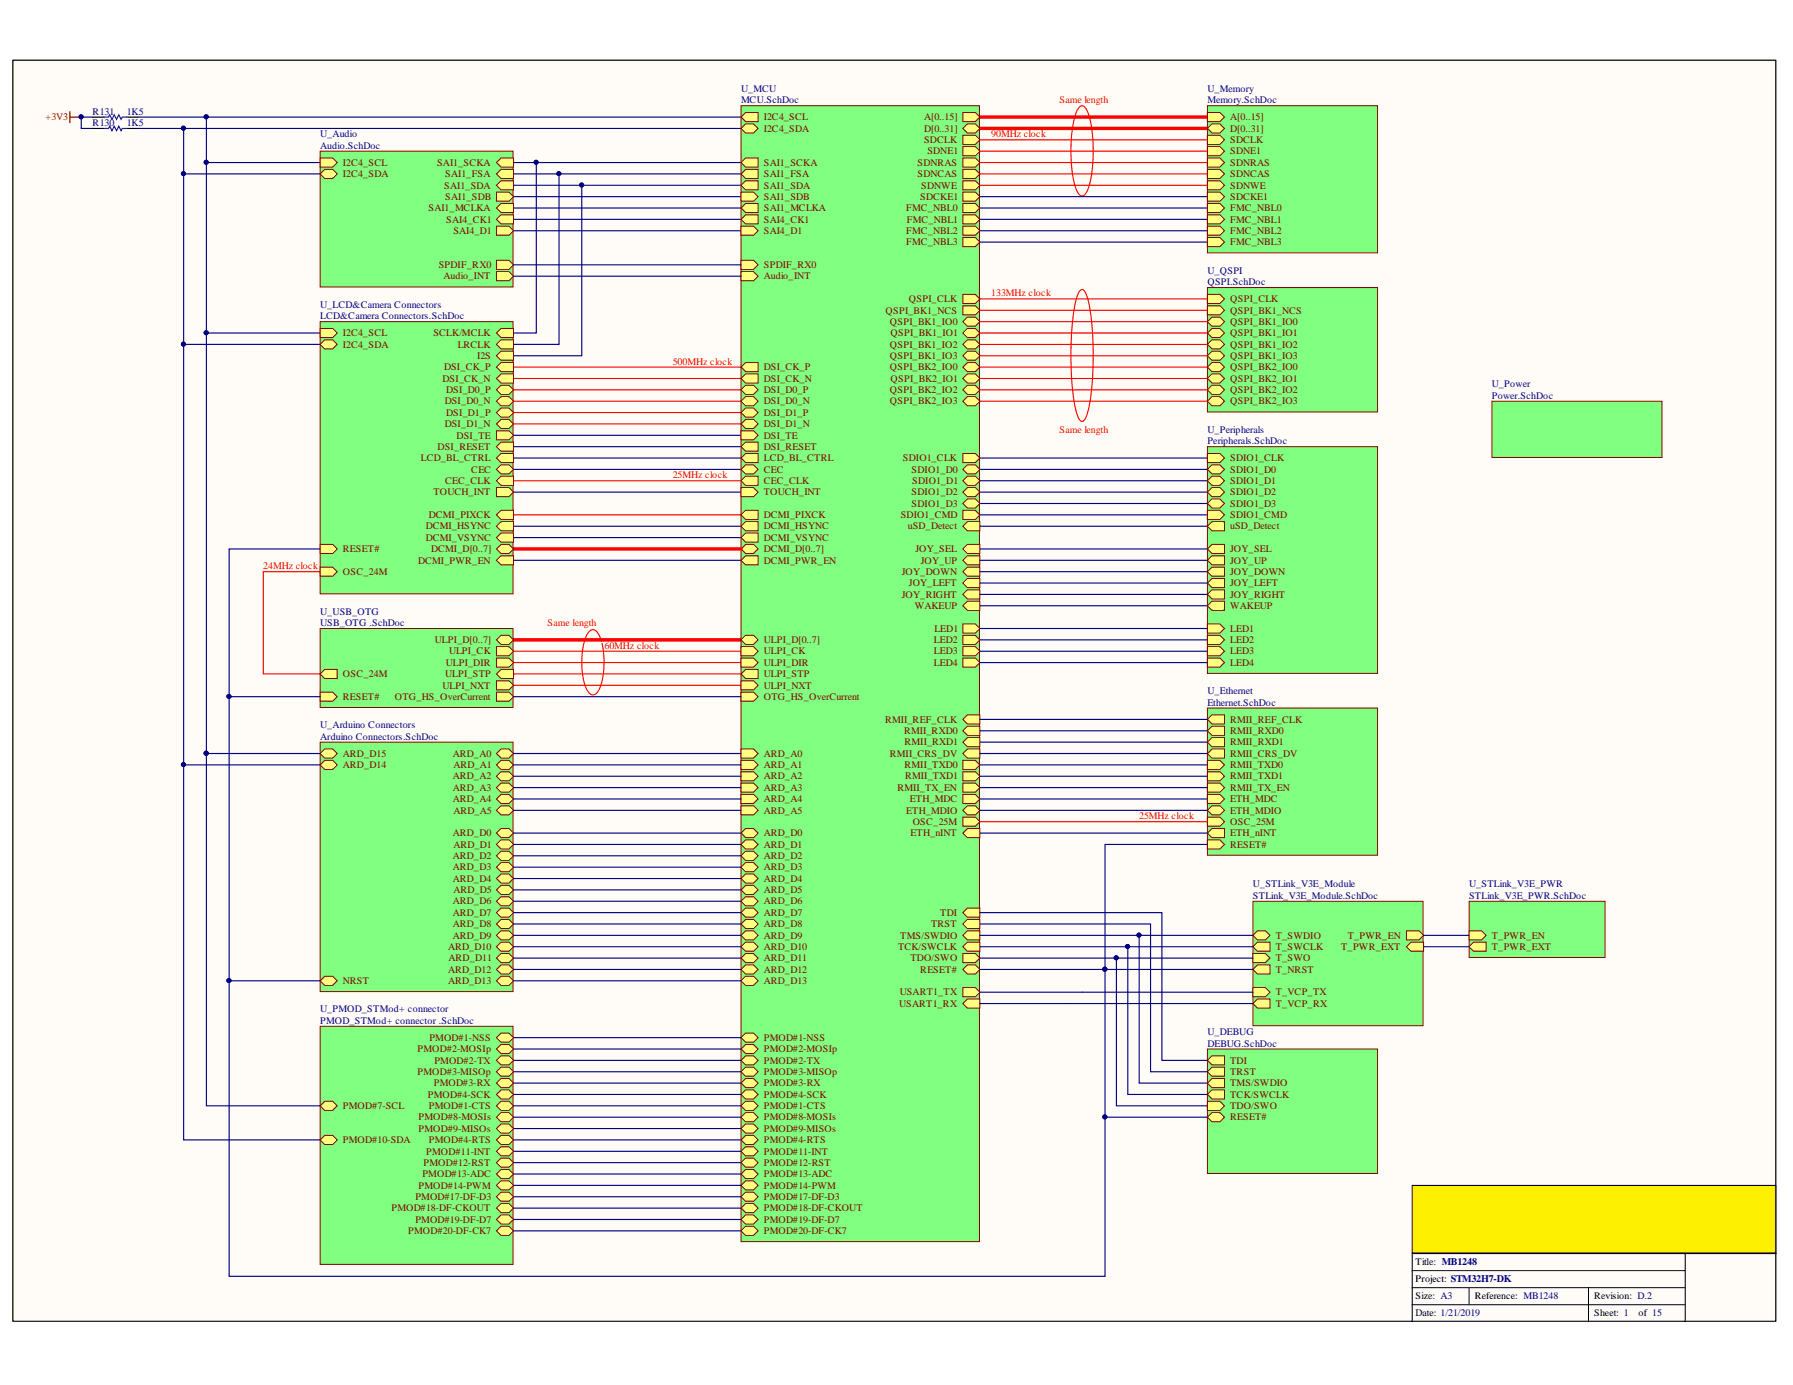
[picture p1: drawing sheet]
<svg xmlns="http://www.w3.org/2000/svg" width="279mm" height="216mm" viewBox="0 0 279 216" stroke-linecap="round" stroke-linejoin="round" font-family="sans-serif">
<defs><g id="words">
<g font-size="1.6" fill="#000080">
<text x="14.4" y="17.9">R131</text>
<text x="19.8" y="17.9">1K5</text>
<text x="115.5" y="14.3">U_MCU</text>
<text x="115.5" y="16.1">MCU.SchDoc</text>
<text x="188.2" y="14.3">U_Memory</text>
<text x="188.2" y="16.1">Memory.SchDoc</text>
<text x="14.4" y="19.6">R130</text>
<text x="19.8" y="19.6">1K5</text>
<text x="49.9" y="21.4">U_Audio</text>
<text x="49.9" y="23.2">Audio.SchDoc</text>
<text x="49.9" y="48">U_LCD&amp;Camera Connectors</text>
<text x="188.2" y="42.7">U_QSPI</text>
<text x="188.2" y="44.4">QSPI.SchDoc</text>
<text x="49.9" y="49.8">LCD&amp;Camera Connectors.SchDoc</text>
<text x="232.5" y="60.4">U_Power</text>
<text x="232.5" y="62.2">Power.SchDoc</text>
<text x="188.2" y="67.5">U_Peripherals</text>
<text x="188.2" y="69.2">Peripherals.SchDoc</text>
<text x="49.9" y="95.8">U_USB_OTG</text>
<text x="49.9" y="97.6">USB_OTG .SchDoc</text>
<text x="49.9" y="113.5">U_Arduino Connectors</text>
<text x="188.2" y="108.2">U_Ethernet</text>
<text x="188.2" y="110">Ethernet.SchDoc</text>
<text x="49.9" y="115.3">Arduino Connectors.SchDoc</text>
<text x="195.2" y="138.3">U_STLink_V3E_Module</text>
<text x="195.2" y="140.1">STLink_V3E_Module.SchDoc</text>
<text x="228.9" y="138.3">U_STLink_V3E_PWR</text>
<text x="228.9" y="140.1">STLink_V3E_PWR.SchDoc</text>
<text x="49.9" y="157.8">U_PMOD_STMod+ connector</text>
<text x="49.9" y="159.6">PMOD_STMod+ connector .SchDoc</text>
<text x="188.2" y="161.4">U_DEBUG</text>
<text x="188.2" y="163.1">DEBUG.SchDoc</text>
</g>
<g font-size="1.6" fill="#f00">
<text x="165.1" y="16.1">Same length</text>
<text x="154.5" y="21.4">90MHz clock</text>
<text x="154.5" y="46.2">133MHz clock</text>
<text x="104.8" y="56.8">500MHz clock</text>
<text x="165.1" y="67.5">Same length</text>
<text x="104.8" y="74.6">25MHz clock</text>
<text x="41" y="88.7">24MHz clock</text>
<text x="85.3" y="97.6">Same length</text>
<text x="94.2" y="101.1">60MHz clock</text>
<text x="177.5" y="127.7">25MHz clock</text>
</g>
<g font-size="1.6" fill="#800000">
<text x="7.1" y="18.8">+3V3</text>
<text x="119" y="18.8">I2C4_SCL</text>
<text x="119" y="20.5">I2C4_SDA</text>
<text x="144" y="22.3">SDCLK</text>
<text x="144" y="20.5">D[0..31]</text>
<text x="144" y="18.8">A[0..15]</text>
<text x="191.7" y="20.5">D[0..31]</text>
<text x="191.7" y="18.8">A[0..15]</text>
<text x="191.7" y="22.3">SDCLK</text>
<text x="53.4" y="27.6">I2C4_SDA</text>
<text x="53.4" y="25.8">I2C4_SCL</text>
<text x="68.1" y="25.8">SAI1_SCKA</text>
<text x="69.2" y="29.4">SAI1_SDA</text>
<text x="69.4" y="27.6">SAI1_FSA</text>
<text x="119" y="29.4">SAI1_SDA</text>
<text x="119" y="25.8">SAI1_SCKA</text>
<text x="119" y="27.6">SAI1_FSA</text>
<text x="143" y="25.8">SDNRAS</text>
<text x="143" y="27.6">SDNCAS</text>
<text x="143.6" y="29.4">SDNWE</text>
<text x="144.5" y="24.1">SDNE1</text>
<text x="191.7" y="27.6">SDNCAS</text>
<text x="191.7" y="29.4">SDNWE</text>
<text x="191.7" y="25.8">SDNRAS</text>
<text x="191.7" y="24.1">SDNE1</text>
<text x="66.8" y="32.9">SAI1_MCLKA</text>
<text x="69.4" y="31.2">SAI1_SDB</text>
<text x="69.5" y="34.7">SAI4_CK1</text>
<text x="119" y="31.2">SAI1_SDB</text>
<text x="119" y="32.9">SAI1_MCLKA</text>
<text x="119" y="34.7">SAI4_CK1</text>
<text x="141.2" y="32.9">FMC_NBL0</text>
<text x="141.3" y="34.7">FMC_NBL1</text>
<text x="143.4" y="31.2">SDCKE1</text>
<text x="191.7" y="32.9">FMC_NBL0</text>
<text x="191.7" y="34.7">FMC_NBL1</text>
<text x="191.7" y="31.2">SDCKE1</text>
<text x="68.4" y="41.8">SPDIF_RX0</text>
<text x="70.6" y="36.5">SAI4_D1</text>
<text x="119" y="41.8">SPDIF_RX0</text>
<text x="119" y="36.5">SAI4_D1</text>
<text x="141.2" y="38.2">FMC_NBL3</text>
<text x="141.2" y="36.5">FMC_NBL2</text>
<text x="191.7" y="38.2">FMC_NBL3</text>
<text x="191.7" y="36.5">FMC_NBL2</text>
<text x="69.1" y="43.6">Audio_INT</text>
<text x="119" y="43.6">Audio_INT</text>
<text x="141.6" y="47.1">QSPI_CLK</text>
<text x="191.7" y="47.1">QSPI_CLK</text>
<text x="53.4" y="52.4">I2C4_SCL</text>
<text x="67.5" y="52.4">SCLK/MCLK</text>
<text x="138" y="48.9">QSPI_BK1_NCS</text>
<text x="138.7" y="50.6">QSPI_BK1_IO0</text>
<text x="138.8" y="52.4">QSPI_BK1_IO1</text>
<text x="191.7" y="52.4">QSPI_BK1_IO1</text>
<text x="191.7" y="48.9">QSPI_BK1_NCS</text>
<text x="191.7" y="50.6">QSPI_BK1_IO0</text>
<text x="53.4" y="54.2">I2C4_SDA</text>
<text x="69" y="59.5">DSI_CK_N</text>
<text x="69.2" y="57.7">DSI_CK_P</text>
<text x="71.3" y="54.2">LRCLK</text>
<text x="74.4" y="56">I2S</text>
<text x="119" y="57.7">DSI_CK_P</text>
<text x="119" y="59.5">DSI_CK_N</text>
<text x="138.7" y="56">QSPI_BK1_IO3</text>
<text x="138.7" y="54.2">QSPI_BK1_IO2</text>
<text x="138.7" y="57.7">QSPI_BK2_IO0</text>
<text x="138.8" y="59.5">QSPI_BK2_IO1</text>
<text x="191.7" y="56">QSPI_BK1_IO3</text>
<text x="191.7" y="54.2">QSPI_BK1_IO2</text>
<text x="191.7" y="57.7">QSPI_BK2_IO0</text>
<text x="191.7" y="59.5">QSPI_BK2_IO1</text>
<text x="69.3" y="63">DSI_D0_N</text>
<text x="69.5" y="61.3">DSI_D0_P</text>
<text x="69.5" y="64.8">DSI_D1_P</text>
<text x="119" y="61.3">DSI_D0_P</text>
<text x="119" y="63">DSI_D0_N</text>
<text x="119" y="64.8">DSI_D1_P</text>
<text x="138.7" y="61.3">QSPI_BK2_IO2</text>
<text x="138.7" y="63">QSPI_BK2_IO3</text>
<text x="191.7" y="61.3">QSPI_BK2_IO2</text>
<text x="191.7" y="63">QSPI_BK2_IO3</text>
<text x="65.6" y="71.9">LCD_BL_CTRL</text>
<text x="68.2" y="70.1">DSI_RESET</text>
<text x="69.3" y="66.6">DSI_D1_N</text>
<text x="71.2" y="68.4">DSI_TE</text>
<text x="119" y="68.4">DSI_TE</text>
<text x="119" y="66.6">DSI_D1_N</text>
<text x="119" y="71.9">LCD_BL_CTRL</text>
<text x="119" y="70.1">DSI_RESET</text>
<text x="140.7" y="71.9">SDIO1_CLK</text>
<text x="191.7" y="71.9">SDIO1_CLK</text>
<text x="67.5" y="77.2">TOUCH_INT</text>
<text x="69.4" y="75.4">CEC_CLK</text>
<text x="73.4" y="73.7">CEC</text>
<text x="119" y="75.4">CEC_CLK</text>
<text x="119" y="73.7">CEC</text>
<text x="119" y="77.2">TOUCH_INT</text>
<text x="142.1" y="73.7">SDIO1_D0</text>
<text x="142.1" y="77.2">SDIO1_D2</text>
<text x="142.2" y="75.4">SDIO1_D1</text>
<text x="191.7" y="73.7">SDIO1_D0</text>
<text x="191.7" y="75.4">SDIO1_D1</text>
<text x="191.7" y="77.2">SDIO1_D2</text>
<text x="66.3" y="82.5">DCMI_HSYNC</text>
<text x="66.8" y="80.8">DCMI_PIXCK</text>
<text x="119" y="82.5">DCMI_HSYNC</text>
<text x="119" y="80.8">DCMI_PIXCK</text>
<text x="140.4" y="80.8">SDIO1_CMD</text>
<text x="141.5" y="82.5">uSD_Detect</text>
<text x="142.1" y="79">SDIO1_D3</text>
<text x="191.7" y="82.5">uSD_Detect</text>
<text x="191.7" y="80.8">SDIO1_CMD</text>
<text x="191.7" y="79">SDIO1_D3</text>
<text x="53.4" y="86.1">RESET#</text>
<text x="53.4" y="89.6">OSC_24M</text>
<text x="65.2" y="87.8">DCMI_PWR_EN</text>
<text x="66.3" y="84.3">DCMI_VSYNC</text>
<text x="67.2" y="86.1">DCMI_D[0..7]</text>
<text x="119" y="87.8">DCMI_PWR_EN</text>
<text x="119" y="84.3">DCMI_VSYNC</text>
<text x="119" y="86.1">DCMI_D[0..7]</text>
<text x="140.5" y="89.6">JOY_DOWN</text>
<text x="142.6" y="86.1">JOY_SEL</text>
<text x="143.5" y="87.8">JOY_UP</text>
<text x="191.7" y="86.1">JOY_SEL</text>
<text x="191.7" y="89.6">JOY_DOWN</text>
<text x="191.7" y="87.8">JOY_UP</text>
<text x="140.5" y="93.2">JOY_RIGHT</text>
<text x="141.6" y="91.4">JOY_LEFT</text>
<text x="142.5" y="94.9">WAKEUP</text>
<text x="191.7" y="91.4">JOY_LEFT</text>
<text x="191.7" y="93.2">JOY_RIGHT</text>
<text x="191.7" y="94.9">WAKEUP</text>
<text x="67.8" y="100.2">ULPI_D[0..7]</text>
<text x="119" y="100.2">ULPI_D[0..7]</text>
<text x="145.5" y="100.2">LED2</text>
<text x="145.6" y="98.5">LED1</text>
<text x="191.7" y="98.5">LED1</text>
<text x="191.7" y="100.2">LED2</text>
<text x="53.4" y="105.6">OSC_24M</text>
<text x="69" y="107.3">ULPI_NXT</text>
<text x="69.4" y="105.6">ULPI_STP</text>
<text x="69.5" y="103.8">ULPI_DIR</text>
<text x="70" y="102">ULPI_CK</text>
<text x="119" y="105.6">ULPI_STP</text>
<text x="119" y="107.3">ULPI_NXT</text>
<text x="119" y="102">ULPI_CK</text>
<text x="119" y="103.8">ULPI_DIR</text>
<text x="145.5" y="102">LED3</text>
<text x="145.5" y="103.8">LED4</text>
<text x="191.7" y="103.8">LED4</text>
<text x="191.7" y="102">LED3</text>
<text x="53.4" y="109.1">RESET#</text>
<text x="61.5" y="109.1">OTG_HS_OverCurrent</text>
<text x="119" y="109.1">OTG_HS_OverCurrent</text>
<text x="137.9" y="112.7">RMII_REF_CLK</text>
<text x="191.7" y="112.7">RMII_REF_CLK</text>
<text x="53.4" y="118">ARD_D15</text>
<text x="53.4" y="119.7">ARD_D14</text>
<text x="70.6" y="118">ARD_A0</text>
<text x="70.6" y="119.7">ARD_A1</text>
<text x="119" y="119.7">ARD_A1</text>
<text x="119" y="118">ARD_A0</text>
<text x="138.7" y="118">RMII_CRS_DV</text>
<text x="140.9" y="114.4">RMII_RXD0</text>
<text x="141" y="116.2">RMII_RXD1</text>
<text x="141" y="119.7">RMII_TXD0</text>
<text x="191.7" y="119.7">RMII_TXD0</text>
<text x="191.7" y="114.4">RMII_RXD0</text>
<text x="191.7" y="118">RMII_CRS_DV</text>
<text x="191.7" y="116.2">RMII_RXD1</text>
<text x="70.6" y="121.5">ARD_A2</text>
<text x="70.6" y="123.3">ARD_A3</text>
<text x="70.6" y="125.1">ARD_A4</text>
<text x="119" y="121.5">ARD_A2</text>
<text x="119" y="123.3">ARD_A3</text>
<text x="119" y="125.1">ARD_A4</text>
<text x="139.8" y="123.3">RMII_TX_EN</text>
<text x="141.1" y="121.5">RMII_TXD1</text>
<text x="141.8" y="125.1">ETH_MDC</text>
<text x="191.7" y="123.3">RMII_TX_EN</text>
<text x="191.7" y="125.1">ETH_MDC</text>
<text x="191.7" y="121.5">RMII_TXD1</text>
<text x="70.6" y="130.4">ARD_D0</text>
<text x="70.6" y="126.8">ARD_A5</text>
<text x="119" y="126.8">ARD_A5</text>
<text x="119" y="130.4">ARD_D0</text>
<text x="141.2" y="126.8">ETH_MDIO</text>
<text x="141.9" y="130.4">ETH_nINT</text>
<text x="142.2" y="128.6">OSC_25M</text>
<text x="191.7" y="126.8">ETH_MDIO</text>
<text x="191.7" y="128.6">OSC_25M</text>
<text x="191.7" y="130.4">ETH_nINT</text>
<text x="70.6" y="137.5">ARD_D4</text>
<text x="70.6" y="135.7">ARD_D3</text>
<text x="70.6" y="133.9">ARD_D2</text>
<text x="70.6" y="132.1">ARD_D1</text>
<text x="119" y="132.1">ARD_D1</text>
<text x="119" y="133.9">ARD_D2</text>
<text x="119" y="135.7">ARD_D3</text>
<text x="119" y="137.5">ARD_D4</text>
<text x="191.7" y="132.1">RESET#</text>
<text x="70.6" y="141">ARD_D6</text>
<text x="70.6" y="142.8">ARD_D7</text>
<text x="70.6" y="139.2">ARD_D5</text>
<text x="119" y="139.2">ARD_D5</text>
<text x="119" y="141">ARD_D6</text>
<text x="119" y="142.8">ARD_D7</text>
<text x="146.5" y="142.8">TDI</text>
<text x="69.8" y="148.1">ARD_D10</text>
<text x="69.9" y="149.9">ARD_D11</text>
<text x="70.6" y="146.3">ARD_D9</text>
<text x="70.6" y="144.5">ARD_D8</text>
<text x="119" y="148.1">ARD_D10</text>
<text x="119" y="149.9">ARD_D11</text>
<text x="119" y="144.5">ARD_D8</text>
<text x="119" y="146.3">ARD_D9</text>
<text x="139.9" y="148.1">TCK/SWCLK</text>
<text x="140.3" y="146.3">TMS/SWDIO</text>
<text x="141.9" y="149.9">TDO/SWO</text>
<text x="145.1" y="144.5">TRST</text>
<text x="198.8" y="148.1">T_SWCLK</text>
<text x="198.8" y="149.9">T_SWO</text>
<text x="198.8" y="146.3">T_SWDIO</text>
<text x="209" y="148.1">T_PWR_EXT</text>
<text x="210" y="146.3">T_PWR_EN</text>
<text x="232.5" y="148.1">T_PWR_EXT</text>
<text x="232.5" y="146.3">T_PWR_EN</text>
<text x="53.4" y="153.4">NRST</text>
<text x="69.8" y="153.4">ARD_D13</text>
<text x="69.8" y="151.6">ARD_D12</text>
<text x="119" y="151.6">ARD_D12</text>
<text x="119" y="153.4">ARD_D13</text>
<text x="140.2" y="155.2">USART1_TX</text>
<text x="143.4" y="151.6">RESET#</text>
<text x="198.8" y="151.6">T_NRST</text>
<text x="198.8" y="155.2">T_VCP_TX</text>
<text x="140.1" y="156.9">USART1_RX</text>
<text x="198.8" y="156.9">T_VCP_RX</text>
<text x="65.1" y="167.6">PMOD#3-MISOp</text>
<text x="65.1" y="164">PMOD#2-MOSIp</text>
<text x="66.9" y="162.3">PMOD#1-NSS</text>
<text x="67.7" y="165.8">PMOD#2-TX</text>
<text x="119" y="167.6">PMOD#3-MISOp</text>
<text x="119" y="165.8">PMOD#2-TX</text>
<text x="119" y="164">PMOD#2-MOSIp</text>
<text x="119" y="162.3">PMOD#1-NSS</text>
<text x="191.7" y="165.8">TDI</text>
<text x="191.7" y="167.6">TRST</text>
<text x="53.4" y="172.9">PMOD#7-SCL</text>
<text x="66.7" y="171.1">PMOD#4-SCK</text>
<text x="66.8" y="172.9">PMOD#1-CTS</text>
<text x="67.6" y="169.3">PMOD#3-RX</text>
<text x="119" y="169.3">PMOD#3-RX</text>
<text x="119" y="172.9">PMOD#1-CTS</text>
<text x="119" y="171.1">PMOD#4-SCK</text>
<text x="191.7" y="169.3">TMS/SWDIO</text>
<text x="191.7" y="171.1">TCK/SWCLK</text>
<text x="191.7" y="172.9">TDO/SWO</text>
<text x="53.4" y="178.2">PMOD#10-SDA</text>
<text x="65.2" y="174.7">PMOD#8-MOSIs</text>
<text x="65.2" y="176.4">PMOD#9-MISOs</text>
<text x="66.4" y="180">PMOD#11-INT</text>
<text x="66.8" y="178.2">PMOD#4-RTS</text>
<text x="119" y="174.7">PMOD#8-MOSIs</text>
<text x="119" y="176.4">PMOD#9-MISOs</text>
<text x="119" y="180">PMOD#11-INT</text>
<text x="119" y="178.2">PMOD#4-RTS</text>
<text x="191.7" y="174.7">RESET#</text>
<text x="65.2" y="185.3">PMOD#14-PWM</text>
<text x="65.8" y="183.5">PMOD#13-ADC</text>
<text x="66" y="181.7">PMOD#12-RST</text>
<text x="119" y="181.7">PMOD#12-RST</text>
<text x="119" y="183.5">PMOD#13-ADC</text>
<text x="119" y="185.3">PMOD#14-PWM</text>
<text x="61" y="188.8">PMOD#18-DF-CKOUT</text>
<text x="64.7" y="187.1">PMOD#17-DF-D3</text>
<text x="64.7" y="190.6">PMOD#19-DF-D7</text>
<text x="119" y="187.1">PMOD#17-DF-D3</text>
<text x="119" y="190.6">PMOD#19-DF-D7</text>
<text x="119" y="188.8">PMOD#18-DF-CKOUT</text>
<text x="63.6" y="192.4">PMOD#20-DF-CK7</text>
<text x="119" y="192.4">PMOD#20-DF-CK7</text>
</g>
<g font-size="1.6">
<text x="220.6" y="197.2">Title: MB1248</text>
<text x="220.6" y="202.5">Size: A3</text>
<text x="220.6" y="199.8">Project: STM32H7-DK</text>
<text x="229.8" y="202.5">Reference: MB1248</text>
<text x="248.4" y="202.5">Revision: D.2</text>
<text x="220.6" y="205.2">Date: 1/21/2019</text>
<text x="248.4" y="205.2">Sheet: 1</text>
<text x="255.3" y="205.2">of 15</text>
</g>
</g></defs>
<path d="M2 9.4h274.7v196.6h-274.7z" fill="#fffcf8" stroke="#000" stroke-width=".16"/>
<path d="M220.1 198.1h42.5M262.6 195.4v10.6M276.8 195.4h-56.7v10.6M220.1 200.7h42.5M220.1 203.4h42.5M228.9 200.7v2.7M247.5 200.7v5.3" fill="none" stroke="#000" stroke-width=".16"/>
<path d="M220.1 184.8h56.6v10.5h-56.6z" fill="#fdf101" stroke="#000" stroke-width=".16"/>
<path d="M10.9 17.4v1.7M10.9 18.3h1.8" fill="none" stroke="#800000" stroke-width=".18"/>
<g fill="#000080" stroke="#000080" stroke-width=".16">
<circle cx="12.6" cy="18.2" r=".31"/>
<circle cx="87.1" cy="27.1" r=".31"/>
<circle cx="90.6" cy="28.8" r=".31"/>
<circle cx="83.5" cy="25.3" r=".31"/>
<circle cx="32.1" cy="18.2" r=".31"/>
<circle cx="28.6" cy="20" r=".31"/>
<circle cx="28.6" cy="119.2" r=".31"/>
<circle cx="28.6" cy="53.6" r=".31"/>
<circle cx="28.6" cy="27.1" r=".31"/>
<circle cx="32.1" cy="25.3" r=".31"/>
</g>
<g fill="none" stroke="#000080" stroke-width=".18">
<path d="M14.4 18.3h-1.7v1.7h1.7M21.5 18.3h94M21.5 20h94M28.6 20v99.2h21.3M28.6 27.1h21.3M32.2 25.3h17.7M80 27.1h35.5M80 28.9h35.5M80 25.3h35.5M80 32.4h35.5M80 34.2h35.5M80 30.7h35.5"/>
<path d="M80 36h35.5M83.6 25.3v26.6h-3.6M87.1 27.1v26.6h-7.1M90.7 28.9v26.6h-10.7M152.7 32.4h35.5M152.7 34.2h35.5M152.7 30.7h35.5M152.7 36h35.5M152.7 37.7h35.5M80 69.6h35.5M80 67.9h35.5M80 71.4h35.5"/>
<path d="M80 76.7h35.5M80 73.2h35.5M152.7 71.4h35.5M152.7 76.7h35.5M152.7 73.2h35.5M152.7 74.9h35.5M152.7 78.5h35.5M80 87.3h35.5M80 82h35.5M80 83.8h35.5M152.7 82h35.5M152.7 80.3h35.5"/>
</g>
<path d="M14.4 18.3h1.8M19.8 18.3h1.7M14.4 20h1.8M19.8 20h1.7" fill="none" stroke="#000" stroke-width=".18"/>
<path d="M16.2 18.3h.7l.2-.4 .4 .7 .3-.7 .4 .7 .3-.7 .4 .7 .1-.3h.8M16.2 20h.7l.2-.3 .4 .7 .3-.7 .4 .7 .3-.7 .4 .7 .1-.4h.8" fill="none" stroke="#00f" stroke-width=".18"/>
<g fill="none" stroke="#f00" stroke-width=".18">
<path d="M170.1 19.8a6.2 6.2 0 0 0-1.1-3.1l-.3-.2-.3 .1a5.2 5.2 0 0 0-1.3 3.3 24 24 0 0 0 .5 9.4l.6 1.1 .3 .2 .4-.1a5 5 0 0 0 1.2-3.2l.3-3.9-.2-3.1M152.7 23.6h35.5M152.7 25.3h35.5M152.7 21.8h35.5M152.7 28.9h35.5M152.7 27.1h35.5M80 59h35.5M80 57.2h35.5M152.7 59h35.5M152.7 57.2h35.5M152.7 48.4h35.5M152.7 50.1h35.5"/>
<path d="M152.7 46.6h35.5M152.7 53.7h35.5M152.7 55.5h35.5M152.7 51.9h35.5M170.2 51.7l-.1-1.5a14.9 14.9 0 0 0-1-4.7l-.3-.3-.3-.1a2.95 2.95 0 0 0-.9 2 48.1 48.1 0 0 0 .1 16.9l.5 1.3 .2 .3 .3 .1a3.1 3.1 0 0 0 1-2.1 47.2 47.2 0 0 0 .6-11.6M80 60.8h35.5M80 64.3h35.5M80 66.1h35.5M80 62.5h35.5M152.7 60.8h35.5M152.7 62.5h35.5M49.9 89.1h-8.9v16h8.9"/>
<path d="M80 80.3h35.5M93.7 100l-.6-1.4-.4-.4h-.3a2.23 2.23 0 0 0-1.3 1.8 12.8 12.8 0 0 0 .3 7.3l.3 .6 .4 .3 .3 .1a2.25 2.25 0 0 0 1.3-1.9 13.5 13.5 0 0 0 .1-6.1M80 101.5h35.5M80 103.3h35.5M80 105.1h35.5M80 106.8h35.5"/>
</g>
<path d="M152.7 18.3h35.5M152.7 20h35.5M80 99.7h35.5" fill="none" stroke="#f00" stroke-width=".53"/>
<path d="M115.5 16.5h37.1v177.1h-37.1z" fill="#80ff80" stroke="#800000" stroke-width=".16"/>
<path d="M150 145.8l.7-.7h2v1.4h-2z" fill-rule="evenodd" fill="#ffff80"/>
<path d="M150 145.8l.7-.7h2v1.4h-2z" fill="none" stroke="#800000" stroke-width=".16"/>
<path d="M150 147.6l.7-.7h2v1.4h-2z" fill-rule="evenodd" fill="#ffff80"/>
<path d="M150 147.6l.7-.7h2v1.4h-2z" fill="none" stroke="#800000" stroke-width=".16"/>
<path d="M150 142.3l.7-.7h2v1.4h-2z" fill-rule="evenodd" fill="#ffff80"/>
<path d="M150 142.3l.7-.7h2v1.4h-2z" fill="none" stroke="#800000" stroke-width=".16"/>
<path d="M115.5 105.1l.7-.7h1.9v1.4h-1.9z" fill-rule="evenodd" fill="#ffff80"/>
<path d="M115.5 105.1l.7-.7h1.9v1.4h-1.9z" fill="none" stroke="#800000" stroke-width=".16"/>
<path d="M150 123.8h2l.7 .7-.7 .8h-2z" fill-rule="evenodd" fill="#ffff80"/>
<path d="M150 123.8h2l.7 .7-.7 .8h-2z" fill="none" stroke="#800000" stroke-width=".16"/>
<path d="M150 113.9l.7-.7h2v1.4h-2z" fill-rule="evenodd" fill="#ffff80"/>
<path d="M150 113.9l.7-.7h2v1.4h-2z" fill="none" stroke="#800000" stroke-width=".16"/>
<path d="M150 115.7l.7-.7h2v1.4h-2z" fill-rule="evenodd" fill="#ffff80"/>
<path d="M150 115.7l.7-.7h2v1.4h-2z" fill="none" stroke="#800000" stroke-width=".16"/>
<path d="M150 73.2l.7-.7h1.3l.7 .7-.7 .7h-1.3z" fill-rule="evenodd" fill="#ffff80"/>
<path d="M150 73.2l.7-.7h1.3l.7 .7-.7 .7h-1.3z" fill="none" stroke="#800000" stroke-width=".16"/>
<path d="M150 70.7h2l.7 .7-.7 .7h-2z" fill-rule="evenodd" fill="#ffff80"/>
<path d="M150 70.7h2l.7 .7-.7 .7h-2z" fill="none" stroke="#800000" stroke-width=".16"/>
<path d="M150 79.5h2l.7 .8-.7 .7h-2z" fill-rule="evenodd" fill="#ffff80"/>
<path d="M150 79.5h2l.7 .8-.7 .7h-2z" fill="none" stroke="#800000" stroke-width=".16"/>
<path d="M150 82l.7-.7h2v1.4h-2z" fill-rule="evenodd" fill="#ffff80"/>
<path d="M150 82l.7-.7h2v1.4h-2z" fill="none" stroke="#800000" stroke-width=".16"/>
<path d="M150 37h2l.7 .7-.7 .7h-2z" fill-rule="evenodd" fill="#ffff80"/>
<path d="M150 37h2l.7 .7-.7 .7h-2z" fill="none" stroke="#800000" stroke-width=".16"/>
<path d="M150 35.3h2l.7 .7-.7 .7h-2z" fill-rule="evenodd" fill="#ffff80"/>
<path d="M150 35.3h2l.7 .7-.7 .7h-2z" fill="none" stroke="#800000" stroke-width=".16"/>
<path d="M150 31.7h2l.7 .7-.7 .7h-2z" fill-rule="evenodd" fill="#ffff80"/>
<path d="M150 31.7h2l.7 .7-.7 .7h-2z" fill="none" stroke="#800000" stroke-width=".16"/>
<path d="M150 33.5h2l.7 .7-.7 .7h-2z" fill-rule="evenodd" fill="#ffff80"/>
<path d="M150 33.5h2l.7 .7-.7 .7h-2z" fill="none" stroke="#800000" stroke-width=".16"/>
<path d="M115.5 28.9l.7-.7h1.9v1.4h-1.9z" fill-rule="evenodd" fill="#ffff80"/>
<path d="M115.5 28.9l.7-.7h1.9v1.4h-1.9z" fill="none" stroke="#800000" stroke-width=".16"/>
<path d="M115.5 29.9h1.9l.7 .8-.7 .7h-1.9z" fill-rule="evenodd" fill="#ffff80"/>
<path d="M115.5 29.9h1.9l.7 .8-.7 .7h-1.9z" fill="none" stroke="#800000" stroke-width=".16"/>
<path d="M115.5 25.3l.7-.7h1.9v1.4h-1.9z" fill-rule="evenodd" fill="#ffff80"/>
<path d="M115.5 25.3l.7-.7h1.9v1.4h-1.9z" fill="none" stroke="#800000" stroke-width=".16"/>
<path d="M115.5 27.1l.7-.7h1.9v1.4h-1.9z" fill-rule="evenodd" fill="#ffff80"/>
<path d="M115.5 27.1l.7-.7h1.9v1.4h-1.9z" fill="none" stroke="#800000" stroke-width=".16"/>
<path d="M115.5 32.4l.7-.7h1.9v1.4h-1.9z" fill-rule="evenodd" fill="#ffff80"/>
<path d="M115.5 32.4l.7-.7h1.9v1.4h-1.9z" fill="none" stroke="#800000" stroke-width=".16"/>
<path d="M150 24.6h2l.7 .7-.7 .7h-2z" fill-rule="evenodd" fill="#ffff80"/>
<path d="M150 24.6h2l.7 .7-.7 .7h-2z" fill="none" stroke="#800000" stroke-width=".16"/>
<path d="M150 21.1h2l.7 .7-.7 .7h-2z" fill-rule="evenodd" fill="#ffff80"/>
<path d="M150 21.1h2l.7 .7-.7 .7h-2z" fill="none" stroke="#800000" stroke-width=".16"/>
<path d="M150 122.1h2l.7 .7-.7 .7h-2z" fill-rule="evenodd" fill="#ffff80"/>
<path d="M150 122.1h2l.7 .7-.7 .7h-2z" fill="none" stroke="#800000" stroke-width=".16"/>
<path d="M150 120.3h2l.7 .7-.7 .7h-2z" fill-rule="evenodd" fill="#ffff80"/>
<path d="M150 120.3h2l.7 .7-.7 .7h-2z" fill="none" stroke="#800000" stroke-width=".16"/>
<path d="M150 26.4h2l.7 .7-.7 .7h-2z" fill-rule="evenodd" fill="#ffff80"/>
<path d="M150 26.4h2l.7 .7-.7 .7h-2z" fill="none" stroke="#800000" stroke-width=".16"/>
<path d="M150 29.9h2l.7 .8-.7 .7h-2z" fill-rule="evenodd" fill="#ffff80"/>
<path d="M150 29.9h2l.7 .8-.7 .7h-2z" fill="none" stroke="#800000" stroke-width=".16"/>
<path d="M150 22.9h2l.7 .7-.7 .7h-2z" fill-rule="evenodd" fill="#ffff80"/>
<path d="M150 22.9h2l.7 .7-.7 .7h-2z" fill="none" stroke="#800000" stroke-width=".16"/>
<path d="M115.5 106.1h1.9l.7 .7-.7 .7h-1.9z" fill-rule="evenodd" fill="#ffff80"/>
<path d="M115.5 106.1h1.9l.7 .7-.7 .7h-1.9z" fill="none" stroke="#800000" stroke-width=".16"/>
<path d="M150 28.2h2l.7 .7-.7 .7h-2z" fill-rule="evenodd" fill="#ffff80"/>
<path d="M150 28.2h2l.7 .7-.7 .7h-2z" fill="none" stroke="#800000" stroke-width=".16"/>
<path d="M150 20l.7-.7h1.3l.7 .7-.7 .7h-1.3z" fill-rule="evenodd" fill="#ffff80"/>
<path d="M150 20l.7-.7h1.3l.7 .7-.7 .7h-1.3z" fill="none" stroke="#800000" stroke-width=".16"/>
<path d="M150 17.5h2l.7 .8-.7 .7h-2z" fill-rule="evenodd" fill="#ffff80"/>
<path d="M150 17.5h2l.7 .8-.7 .7h-2z" fill="none" stroke="#800000" stroke-width=".16"/>
<path d="M115.5 99.7l.7-.7h1.2l.7 .7-.7 .8h-1.2z" fill-rule="evenodd" fill="#ffff80"/>
<path d="M115.5 99.7l.7-.7h1.2l.7 .7-.7 .8h-1.2z" fill="none" stroke="#800000" stroke-width=".16"/>
<path d="M150 55.5l.7-.8h1.3l.7 .8-.7 .7h-1.3z" fill-rule="evenodd" fill="#ffff80"/>
<path d="M150 55.5l.7-.8h1.3l.7 .8-.7 .7h-1.3z" fill="none" stroke="#800000" stroke-width=".16"/>
<path d="M150 53.7l.7-.7h1.3l.7 .7-.7 .7h-1.3z" fill-rule="evenodd" fill="#ffff80"/>
<path d="M150 53.7l.7-.7h1.3l.7 .7-.7 .7h-1.3z" fill="none" stroke="#800000" stroke-width=".16"/>
<path d="M150 51.9l.7-.7h1.3l.7 .7-.7 .7h-1.3z" fill-rule="evenodd" fill="#ffff80"/>
<path d="M150 51.9l.7-.7h1.3l.7 .7-.7 .7h-1.3z" fill="none" stroke="#800000" stroke-width=".16"/>
<path d="M115.5 67.1h1.9l.7 .8-.7 .7h-1.9z" fill-rule="evenodd" fill="#ffff80"/>
<path d="M115.5 67.1h1.9l.7 .8-.7 .7h-1.9z" fill="none" stroke="#800000" stroke-width=".16"/>
<path d="M115.5 57.2l.7-.7h1.9v1.4h-1.9z" fill-rule="evenodd" fill="#ffff80"/>
<path d="M115.5 57.2l.7-.7h1.9v1.4h-1.9z" fill="none" stroke="#800000" stroke-width=".16"/>
<path d="M115.5 59l.7-.7h1.9v1.4h-1.9z" fill-rule="evenodd" fill="#ffff80"/>
<path d="M115.5 59l.7-.7h1.9v1.4h-1.9z" fill="none" stroke="#800000" stroke-width=".16"/>
<path d="M115.5 60.8l.7-.7h1.2l.7 .7-.7 .7h-1.2z" fill-rule="evenodd" fill="#ffff80"/>
<path d="M115.5 60.8l.7-.7h1.2l.7 .7-.7 .7h-1.2z" fill="none" stroke="#800000" stroke-width=".16"/>
<path d="M115.5 62.5l.7-.7h1.2l.7 .7-.7 .8h-1.2z" fill-rule="evenodd" fill="#ffff80"/>
<path d="M115.5 62.5l.7-.7h1.2l.7 .7-.7 .8h-1.2z" fill="none" stroke="#800000" stroke-width=".16"/>
<path d="M115.5 64.3l.7-.7h1.2l.7 .7-.7 .7h-1.2z" fill-rule="evenodd" fill="#ffff80"/>
<path d="M115.5 64.3l.7-.7h1.2l.7 .7-.7 .7h-1.2z" fill="none" stroke="#800000" stroke-width=".16"/>
<path d="M115.5 66.1l.7-.7h1.2l.7 .7-.7 .7h-1.2z" fill-rule="evenodd" fill="#ffff80"/>
<path d="M115.5 66.1l.7-.7h1.2l.7 .7-.7 .7h-1.2z" fill="none" stroke="#800000" stroke-width=".16"/>
<path d="M115.5 118.5h1.9l.7 .7-.7 .7h-1.9z" fill-rule="evenodd" fill="#ffff80"/>
<path d="M115.5 118.5h1.9l.7 .7-.7 .7h-1.9z" fill="none" stroke="#800000" stroke-width=".16"/>
<path d="M150 97.3h2l.7 .7-.7 .7h-2z" fill-rule="evenodd" fill="#ffff80"/>
<path d="M150 97.3h2l.7 .7-.7 .7h-2z" fill="none" stroke="#800000" stroke-width=".16"/>
<path d="M150 99h2l.7 .7-.7 .8h-2z" fill-rule="evenodd" fill="#ffff80"/>
<path d="M150 99h2l.7 .7-.7 .8h-2z" fill="none" stroke="#800000" stroke-width=".16"/>
<path d="M150 100.8h2l.7 .7-.7 .7h-2z" fill-rule="evenodd" fill="#ffff80"/>
<path d="M150 100.8h2l.7 .7-.7 .7h-2z" fill="none" stroke="#800000" stroke-width=".16"/>
<path d="M150 102.6h2l.7 .7-.7 .7h-2z" fill-rule="evenodd" fill="#ffff80"/>
<path d="M150 102.6h2l.7 .7-.7 .7h-2z" fill="none" stroke="#800000" stroke-width=".16"/>
<path d="M150 112.1l.7-.7h2v1.5h-2z" fill-rule="evenodd" fill="#ffff80"/>
<path d="M150 112.1l.7-.7h2v1.5h-2z" fill="none" stroke="#800000" stroke-width=".16"/>
<path d="M150 126.3l.7-.7h1.3l.7 .7-.7 .7h-1.3z" fill-rule="evenodd" fill="#ffff80"/>
<path d="M150 126.3l.7-.7h1.3l.7 .7-.7 .7h-1.3z" fill="none" stroke="#800000" stroke-width=".16"/>
<path d="M115.5 100.8h1.9l.7 .7-.7 .7h-1.9z" fill-rule="evenodd" fill="#ffff80"/>
<path d="M115.5 100.8h1.9l.7 .7-.7 .7h-1.9z" fill="none" stroke="#800000" stroke-width=".16"/>
<path d="M150 117.5l.7-.7h2v1.4h-2z" fill-rule="evenodd" fill="#ffff80"/>
<path d="M150 117.5l.7-.7h2v1.4h-2z" fill="none" stroke="#800000" stroke-width=".16"/>
<path d="M115.5 74.9l.7-.7h1.9v1.5h-1.9z" fill-rule="evenodd" fill="#ffff80"/>
<path d="M115.5 74.9l.7-.7h1.9v1.5h-1.9z" fill="none" stroke="#800000" stroke-width=".16"/>
<path d="M150 148.6h2l.7 .8-.7 .7h-2z" fill-rule="evenodd" fill="#ffff80"/>
<path d="M150 148.6h2l.7 .8-.7 .7h-2z" fill="none" stroke="#800000" stroke-width=".16"/>
<path d="M150 144l.7-.7h2v1.4h-2z" fill-rule="evenodd" fill="#ffff80"/>
<path d="M150 144l.7-.7h2v1.4h-2z" fill="none" stroke="#800000" stroke-width=".16"/>
<path d="M150 47.7h2l.7 .7-.7 .7h-2z" fill-rule="evenodd" fill="#ffff80"/>
<path d="M150 47.7h2l.7 .7-.7 .7h-2z" fill="none" stroke="#800000" stroke-width=".16"/>
<path d="M150 118.5h2l.7 .7-.7 .7h-2z" fill-rule="evenodd" fill="#ffff80"/>
<path d="M150 118.5h2l.7 .7-.7 .7h-2z" fill="none" stroke="#800000" stroke-width=".16"/>
<path d="M150 45.9h2l.7 .7-.7 .7h-2z" fill-rule="evenodd" fill="#ffff80"/>
<path d="M150 45.9h2l.7 .7-.7 .7h-2z" fill="none" stroke="#800000" stroke-width=".16"/>
<path d="M150 74.9l.7-.7h1.3l.7 .7-.7 .8h-1.3z" fill-rule="evenodd" fill="#ffff80"/>
<path d="M150 74.9l.7-.7h1.3l.7 .7-.7 .8h-1.3z" fill="none" stroke="#800000" stroke-width=".16"/>
<path d="M150 76.7l.7-.7h1.3l.7 .7-.7 .7h-1.3z" fill-rule="evenodd" fill="#ffff80"/>
<path d="M150 76.7l.7-.7h1.3l.7 .7-.7 .7h-1.3z" fill="none" stroke="#800000" stroke-width=".16"/>
<path d="M150 78.5l.7-.7h1.3l.7 .7-.7 .7h-1.3z" fill-rule="evenodd" fill="#ffff80"/>
<path d="M150 78.5l.7-.7h1.3l.7 .7-.7 .7h-1.3z" fill="none" stroke="#800000" stroke-width=".16"/>
<path d="M150 60.8l.7-.7h1.3l.7 .7-.7 .7h-1.3z" fill-rule="evenodd" fill="#ffff80"/>
<path d="M150 60.8l.7-.7h1.3l.7 .7-.7 .7h-1.3z" fill="none" stroke="#800000" stroke-width=".16"/>
<path d="M150 62.5l.7-.7h1.3l.7 .7-.7 .8h-1.3z" fill-rule="evenodd" fill="#ffff80"/>
<path d="M150 62.5l.7-.7h1.3l.7 .7-.7 .8h-1.3z" fill="none" stroke="#800000" stroke-width=".16"/>
<path d="M150 57.2l.7-.7h1.3l.7 .7-.7 .7h-1.3z" fill-rule="evenodd" fill="#ffff80"/>
<path d="M150 57.2l.7-.7h1.3l.7 .7-.7 .7h-1.3z" fill="none" stroke="#800000" stroke-width=".16"/>
<path d="M150 59l.7-.7h1.3l.7 .7-.7 .7h-1.3z" fill-rule="evenodd" fill="#ffff80"/>
<path d="M150 59l.7-.7h1.3l.7 .7-.7 .7h-1.3z" fill="none" stroke="#800000" stroke-width=".16"/>
<path d="M150 151.1l.7-.7h1.3l.7 .7-.7 .7h-1.3z" fill-rule="evenodd" fill="#ffff80"/>
<path d="M150 151.1l.7-.7h1.3l.7 .7-.7 .7h-1.3z" fill="none" stroke="#800000" stroke-width=".16"/>
<path d="M115.5 73.2l.7-.7h1.2l.7 .7-.7 .7h-1.2z" fill-rule="evenodd" fill="#ffff80"/>
<path d="M115.5 73.2l.7-.7h1.2l.7 .7-.7 .7h-1.2z" fill="none" stroke="#800000" stroke-width=".16"/>
<path d="M115.5 87.3l.7-.7h1.9v1.5h-1.9z" fill-rule="evenodd" fill="#ffff80"/>
<path d="M115.5 87.3l.7-.7h1.9v1.5h-1.9z" fill="none" stroke="#800000" stroke-width=".16"/>
<path d="M115.5 83.8l.7-.7h1.9v1.4h-1.9z" fill-rule="evenodd" fill="#ffff80"/>
<path d="M115.5 83.8l.7-.7h1.9v1.4h-1.9z" fill="none" stroke="#800000" stroke-width=".16"/>
<path d="M115.5 82l.7-.7h1.9v1.4h-1.9z" fill-rule="evenodd" fill="#ffff80"/>
<path d="M115.5 82l.7-.7h1.9v1.4h-1.9z" fill="none" stroke="#800000" stroke-width=".16"/>
<path d="M115.5 80.3l.7-.8h1.9v1.5h-1.9z" fill-rule="evenodd" fill="#ffff80"/>
<path d="M115.5 80.3l.7-.8h1.9v1.5h-1.9z" fill="none" stroke="#800000" stroke-width=".16"/>
<path d="M115.5 116.8h1.9l.7 .7-.7 .7h-1.9z" fill-rule="evenodd" fill="#ffff80"/>
<path d="M115.5 116.8h1.9l.7 .7-.7 .7h-1.9z" fill="none" stroke="#800000" stroke-width=".16"/>
<path d="M115.5 120.3h1.9l.7 .7-.7 .7h-1.9z" fill-rule="evenodd" fill="#ffff80"/>
<path d="M115.5 120.3h1.9l.7 .7-.7 .7h-1.9z" fill="none" stroke="#800000" stroke-width=".16"/>
<path d="M115.5 122.1h1.9l.7 .7-.7 .7h-1.9z" fill-rule="evenodd" fill="#ffff80"/>
<path d="M115.5 122.1h1.9l.7 .7-.7 .7h-1.9z" fill="none" stroke="#800000" stroke-width=".16"/>
<path d="M115.5 125.6h1.9l.7 .7-.7 .7h-1.9z" fill-rule="evenodd" fill="#ffff80"/>
<path d="M115.5 125.6h1.9l.7 .7-.7 .7h-1.9z" fill="none" stroke="#800000" stroke-width=".16"/>
<path d="M115.5 123.8h1.9l.7 .7-.7 .8h-1.9z" fill-rule="evenodd" fill="#ffff80"/>
<path d="M115.5 123.8h1.9l.7 .7-.7 .8h-1.9z" fill="none" stroke="#800000" stroke-width=".16"/>
<path d="M115.5 147.6l.7-.7h1.2l.7 .7-.7 .7h-1.2z" fill-rule="evenodd" fill="#ffff80"/>
<path d="M115.5 147.6l.7-.7h1.2l.7 .7-.7 .7h-1.2z" fill="none" stroke="#800000" stroke-width=".16"/>
<path d="M115.5 149.4l.7-.8h1.2l.7 .8-.7 .7h-1.2z" fill-rule="evenodd" fill="#ffff80"/>
<path d="M115.5 149.4l.7-.8h1.2l.7 .8-.7 .7h-1.2z" fill="none" stroke="#800000" stroke-width=".16"/>
<path d="M115.5 151.1l.7-.7h1.2l.7 .7-.7 .7h-1.2z" fill-rule="evenodd" fill="#ffff80"/>
<path d="M115.5 151.1l.7-.7h1.2l.7 .7-.7 .7h-1.2z" fill="none" stroke="#800000" stroke-width=".16"/>
<path d="M115.5 152.9l.7-.7h1.2l.7 .7-.7 .7h-1.2z" fill-rule="evenodd" fill="#ffff80"/>
<path d="M115.5 152.9l.7-.7h1.2l.7 .7-.7 .7h-1.2z" fill="none" stroke="#800000" stroke-width=".16"/>
<path d="M115.5 18.3l.7-.8h1.9v1.5h-1.9z" fill-rule="evenodd" fill="#ffff80"/>
<path d="M115.5 18.3l.7-.8h1.9v1.5h-1.9z" fill="none" stroke="#800000" stroke-width=".16"/>
<path d="M115.5 20l.7-.7h1.2l.7 .7-.7 .7h-1.2z" fill-rule="evenodd" fill="#ffff80"/>
<path d="M115.5 20l.7-.7h1.2l.7 .7-.7 .7h-1.2z" fill="none" stroke="#800000" stroke-width=".16"/>
<path d="M115.5 131.6l.7-.7h1.2l.7 .7-.7 .7h-1.2z" fill-rule="evenodd" fill="#ffff80"/>
<path d="M115.5 131.6l.7-.7h1.2l.7 .7-.7 .7h-1.2z" fill="none" stroke="#800000" stroke-width=".16"/>
<path d="M115.5 133.4l.7-.7h1.2l.7 .7-.7 .7h-1.2z" fill-rule="evenodd" fill="#ffff80"/>
<path d="M115.5 133.4l.7-.7h1.2l.7 .7-.7 .7h-1.2z" fill="none" stroke="#800000" stroke-width=".16"/>
<path d="M115.5 135.2l.7-.7h1.2l.7 .7-.7 .7h-1.2z" fill-rule="evenodd" fill="#ffff80"/>
<path d="M115.5 135.2l.7-.7h1.2l.7 .7-.7 .7h-1.2z" fill="none" stroke="#800000" stroke-width=".16"/>
<path d="M115.5 137l.7-.8h1.2l.7 .8-.7 .7h-1.2z" fill-rule="evenodd" fill="#ffff80"/>
<path d="M115.5 137l.7-.8h1.2l.7 .8-.7 .7h-1.2z" fill="none" stroke="#800000" stroke-width=".16"/>
<path d="M115.5 138.7l.7-.7h1.2l.7 .7-.7 .7h-1.2z" fill-rule="evenodd" fill="#ffff80"/>
<path d="M115.5 138.7l.7-.7h1.2l.7 .7-.7 .7h-1.2z" fill="none" stroke="#800000" stroke-width=".16"/>
<path d="M115.5 140.5l.7-.7h1.2l.7 .7-.7 .7h-1.2z" fill-rule="evenodd" fill="#ffff80"/>
<path d="M115.5 140.5l.7-.7h1.2l.7 .7-.7 .7h-1.2z" fill="none" stroke="#800000" stroke-width=".16"/>
<path d="M115.5 142.3l.7-.7h1.2l.7 .7-.7 .7h-1.2z" fill-rule="evenodd" fill="#ffff80"/>
<path d="M115.5 142.3l.7-.7h1.2l.7 .7-.7 .7h-1.2z" fill="none" stroke="#800000" stroke-width=".16"/>
<path d="M115.5 144l.7-.7h1.2l.7 .7-.7 .7h-1.2z" fill-rule="evenodd" fill="#ffff80"/>
<path d="M115.5 144l.7-.7h1.2l.7 .7-.7 .7h-1.2z" fill="none" stroke="#800000" stroke-width=".16"/>
<path d="M115.5 145.8l.7-.7h1.2l.7 .7-.7 .7h-1.2z" fill-rule="evenodd" fill="#ffff80"/>
<path d="M115.5 145.8l.7-.7h1.2l.7 .7-.7 .7h-1.2z" fill="none" stroke="#800000" stroke-width=".16"/>
<path d="M115.5 129.9l.7-.7h1.2l.7 .7-.7 .7h-1.2z" fill-rule="evenodd" fill="#ffff80"/>
<path d="M115.5 129.9l.7-.7h1.2l.7 .7-.7 .7h-1.2z" fill="none" stroke="#800000" stroke-width=".16"/>
<path d="M115.5 42.3h1.9l.7 .8-.7 .7h-1.9z" fill-rule="evenodd" fill="#ffff80"/>
<path d="M115.5 42.3h1.9l.7 .8-.7 .7h-1.9z" fill="none" stroke="#800000" stroke-width=".16"/>
<path d="M115.5 71.4l.7-.7h1.9v1.4h-1.9z" fill-rule="evenodd" fill="#ffff80"/>
<path d="M115.5 71.4l.7-.7h1.9v1.4h-1.9z" fill="none" stroke="#800000" stroke-width=".16"/>
<path d="M115.5 69.6l.7-.7h1.9v1.4h-1.9z" fill-rule="evenodd" fill="#ffff80"/>
<path d="M115.5 69.6l.7-.7h1.9v1.4h-1.9z" fill="none" stroke="#800000" stroke-width=".16"/>
<path d="M150 85.6l.7-.7h2v1.4h-2z" fill-rule="evenodd" fill="#ffff80"/>
<path d="M150 85.6l.7-.7h2v1.4h-2z" fill="none" stroke="#800000" stroke-width=".16"/>
<path d="M150 89.1l.7-.7h2v1.4h-2z" fill-rule="evenodd" fill="#ffff80"/>
<path d="M150 89.1l.7-.7h2v1.4h-2z" fill="none" stroke="#800000" stroke-width=".16"/>
<path d="M150 90.9l.7-.7h2v1.4h-2z" fill-rule="evenodd" fill="#ffff80"/>
<path d="M150 90.9l.7-.7h2v1.4h-2z" fill="none" stroke="#800000" stroke-width=".16"/>
<path d="M150 92.7l.7-.7h2v1.4h-2z" fill-rule="evenodd" fill="#ffff80"/>
<path d="M150 92.7l.7-.7h2v1.4h-2z" fill="none" stroke="#800000" stroke-width=".16"/>
<path d="M150 87.3l.7-.7h2v1.5h-2z" fill-rule="evenodd" fill="#ffff80"/>
<path d="M150 87.3l.7-.7h2v1.5h-2z" fill="none" stroke="#800000" stroke-width=".16"/>
<path d="M115.5 76h1.9l.7 .7-.7 .7h-1.9z" fill-rule="evenodd" fill="#ffff80"/>
<path d="M115.5 76h1.9l.7 .7-.7 .7h-1.9z" fill="none" stroke="#800000" stroke-width=".16"/>
<path d="M115.5 107.9h1.9l.7 .7-.7 .7h-1.9z" fill-rule="evenodd" fill="#ffff80"/>
<path d="M115.5 107.9h1.9l.7 .7-.7 .7h-1.9z" fill="none" stroke="#800000" stroke-width=".16"/>
<path d="M150 50.1l.7-.7h1.3l.7 .7-.7 .7h-1.3z" fill-rule="evenodd" fill="#ffff80"/>
<path d="M150 50.1l.7-.7h1.3l.7 .7-.7 .7h-1.3z" fill="none" stroke="#800000" stroke-width=".16"/>
<path d="M115.5 40.6h1.9l.7 .7-.7 .7h-1.9z" fill-rule="evenodd" fill="#ffff80"/>
<path d="M115.5 40.6h1.9l.7 .7-.7 .7h-1.9z" fill="none" stroke="#800000" stroke-width=".16"/>
<path d="M115.5 102.6h1.9l.7 .7-.7 .7h-1.9z" fill-rule="evenodd" fill="#ffff80"/>
<path d="M115.5 102.6h1.9l.7 .7-.7 .7h-1.9z" fill="none" stroke="#800000" stroke-width=".16"/>
<path d="M150 127.4h2l.7 .7-.7 .7h-2z" fill-rule="evenodd" fill="#ffff80"/>
<path d="M150 127.4h2l.7 .7-.7 .7h-2z" fill="none" stroke="#800000" stroke-width=".16"/>
<path d="M115.5 85.6l.7-.7h1.2l.7 .7-.7 .7h-1.2z" fill-rule="evenodd" fill="#ffff80"/>
<path d="M115.5 85.6l.7-.7h1.2l.7 .7-.7 .7h-1.2z" fill="none" stroke="#800000" stroke-width=".16"/>
<path d="M115.5 167.1l.7-.7h1.2l.7 .7-.7 .7h-1.2z" fill-rule="evenodd" fill="#ffff80"/>
<path d="M115.5 167.1l.7-.7h1.2l.7 .7-.7 .7h-1.2z" fill="none" stroke="#800000" stroke-width=".16"/>
<path d="M115.5 165.3l.7-.7h1.2l.7 .7-.7 .7h-1.2z" fill-rule="evenodd" fill="#ffff80"/>
<path d="M115.5 165.3l.7-.7h1.2l.7 .7-.7 .7h-1.2z" fill="none" stroke="#800000" stroke-width=".16"/>
<path d="M115.5 163.5l.7-.7h1.2l.7 .7-.7 .7h-1.2z" fill-rule="evenodd" fill="#ffff80"/>
<path d="M115.5 163.5l.7-.7h1.2l.7 .7-.7 .7h-1.2z" fill="none" stroke="#800000" stroke-width=".16"/>
<path d="M115.5 168.8l.7-.7h1.2l.7 .7-.7 .7h-1.2z" fill-rule="evenodd" fill="#ffff80"/>
<path d="M115.5 168.8l.7-.7h1.2l.7 .7-.7 .7h-1.2z" fill="none" stroke="#800000" stroke-width=".16"/>
<path d="M115.5 174.2l.7-.8h1.2l.7 .8-.7 .7h-1.2z" fill-rule="evenodd" fill="#ffff80"/>
<path d="M115.5 174.2l.7-.8h1.2l.7 .8-.7 .7h-1.2z" fill="none" stroke="#800000" stroke-width=".16"/>
<path d="M115.5 175.9l.7-.7h1.2l.7 .7-.7 .7h-1.2z" fill-rule="evenodd" fill="#ffff80"/>
<path d="M115.5 175.9l.7-.7h1.2l.7 .7-.7 .7h-1.2z" fill="none" stroke="#800000" stroke-width=".16"/>
<path d="M115.5 179.5l.7-.7h1.2l.7 .7-.7 .7h-1.2z" fill-rule="evenodd" fill="#ffff80"/>
<path d="M115.5 179.5l.7-.7h1.2l.7 .7-.7 .7h-1.2z" fill="none" stroke="#800000" stroke-width=".16"/>
<path d="M115.5 181.2l.7-.7h1.2l.7 .7-.7 .7h-1.2z" fill-rule="evenodd" fill="#ffff80"/>
<path d="M115.5 181.2l.7-.7h1.2l.7 .7-.7 .7h-1.2z" fill="none" stroke="#800000" stroke-width=".16"/>
<path d="M115.5 183l.7-.7h1.2l.7 .7-.7 .7h-1.2z" fill-rule="evenodd" fill="#ffff80"/>
<path d="M115.5 183l.7-.7h1.2l.7 .7-.7 .7h-1.2z" fill="none" stroke="#800000" stroke-width=".16"/>
<path d="M115.5 184.8l.7-.7h1.2l.7 .7-.7 .7h-1.2z" fill-rule="evenodd" fill="#ffff80"/>
<path d="M115.5 184.8l.7-.7h1.2l.7 .7-.7 .7h-1.2z" fill="none" stroke="#800000" stroke-width=".16"/>
<path d="M115.5 186.6l.7-.8h1.2l.7 .8-.7 .7h-1.2z" fill-rule="evenodd" fill="#ffff80"/>
<path d="M115.5 186.6l.7-.8h1.2l.7 .8-.7 .7h-1.2z" fill="none" stroke="#800000" stroke-width=".16"/>
<path d="M115.5 190.1l.7-.7h1.2l.7 .7-.7 .7h-1.2z" fill-rule="evenodd" fill="#ffff80"/>
<path d="M115.5 190.1l.7-.7h1.2l.7 .7-.7 .7h-1.2z" fill="none" stroke="#800000" stroke-width=".16"/>
<path d="M115.5 191.9l.7-.7h1.2l.7 .7-.7 .7h-1.2z" fill-rule="evenodd" fill="#ffff80"/>
<path d="M115.5 191.9l.7-.7h1.2l.7 .7-.7 .7h-1.2z" fill="none" stroke="#800000" stroke-width=".16"/>
<path d="M150 94.4l.7-.7h2v1.4h-2z" fill-rule="evenodd" fill="#ffff80"/>
<path d="M150 94.4l.7-.7h2v1.4h-2z" fill="none" stroke="#800000" stroke-width=".16"/>
<path d="M115.5 188.3l.7-.7h1.2l.7 .7-.7 .7h-1.2z" fill-rule="evenodd" fill="#ffff80"/>
<path d="M115.5 188.3l.7-.7h1.2l.7 .7-.7 .7h-1.2z" fill="none" stroke="#800000" stroke-width=".16"/>
<path d="M115.5 34.2l.7-.7h1.9v1.4h-1.9z" fill-rule="evenodd" fill="#ffff80"/>
<path d="M115.5 34.2l.7-.7h1.9v1.4h-1.9z" fill="none" stroke="#800000" stroke-width=".16"/>
<path d="M115.5 35.3h1.9l.7 .7-.7 .7h-1.9z" fill-rule="evenodd" fill="#ffff80"/>
<path d="M115.5 35.3h1.9l.7 .7-.7 .7h-1.9z" fill="none" stroke="#800000" stroke-width=".16"/>
<path d="M115.5 161.8l.7-.8h1.2l.7 .8-.7 .7h-1.2z" fill-rule="evenodd" fill="#ffff80"/>
<path d="M115.5 161.8l.7-.8h1.2l.7 .8-.7 .7h-1.2z" fill="none" stroke="#800000" stroke-width=".16"/>
<path d="M115.5 177.7l.7-.7h1.2l.7 .7-.7 .7h-1.2z" fill-rule="evenodd" fill="#ffff80"/>
<path d="M115.5 177.7l.7-.7h1.2l.7 .7-.7 .7h-1.2z" fill="none" stroke="#800000" stroke-width=".16"/>
<path d="M150 154h2l.7 .7-.7 .7h-2z" fill-rule="evenodd" fill="#ffff80"/>
<path d="M150 154h2l.7 .7-.7 .7h-2z" fill="none" stroke="#800000" stroke-width=".16"/>
<path d="M115.5 172.4l.7-.7h1.2l.7 .7-.7 .7h-1.2z" fill-rule="evenodd" fill="#ffff80"/>
<path d="M115.5 172.4l.7-.7h1.2l.7 .7-.7 .7h-1.2z" fill="none" stroke="#800000" stroke-width=".16"/>
<path d="M115.5 170.6l.7-.7h1.2l.7 .7-.7 .7h-1.2z" fill-rule="evenodd" fill="#ffff80"/>
<path d="M115.5 170.6l.7-.7h1.2l.7 .7-.7 .7h-1.2z" fill="none" stroke="#800000" stroke-width=".16"/>
<path d="M150 156.4l.7-.7h2v1.4h-2z" fill-rule="evenodd" fill="#ffff80"/>
<path d="M150 156.4l.7-.7h2v1.4h-2z" fill="none" stroke="#800000" stroke-width=".16"/>
<path d="M150 129.9l.7-.7h2v1.4h-2z" fill-rule="evenodd" fill="#ffff80"/>
<path d="M150 129.9l.7-.7h2v1.4h-2z" fill="none" stroke="#800000" stroke-width=".16"/>
<path d="M188.2 16.5h26.5v22.9h-26.5z" fill="#80ff80" stroke="#800000" stroke-width=".16"/>
<path d="M188.2 31.7h1.9l.7 .7-.7 .7h-1.9z" fill-rule="evenodd" fill="#ffff80"/>
<path d="M188.2 31.7h1.9l.7 .7-.7 .7h-1.9z" fill="none" stroke="#800000" stroke-width=".16"/>
<path d="M188.2 33.5h1.9l.7 .7-.7 .7h-1.9z" fill-rule="evenodd" fill="#ffff80"/>
<path d="M188.2 33.5h1.9l.7 .7-.7 .7h-1.9z" fill="none" stroke="#800000" stroke-width=".16"/>
<path d="M188.2 20l.7-.7h1.2l.7 .7-.7 .7h-1.2z" fill-rule="evenodd" fill="#ffff80"/>
<path d="M188.2 20l.7-.7h1.2l.7 .7-.7 .7h-1.2z" fill="none" stroke="#800000" stroke-width=".16"/>
<path d="M188.2 17.5h1.9l.7 .8-.7 .7h-1.9z" fill-rule="evenodd" fill="#ffff80"/>
<path d="M188.2 17.5h1.9l.7 .8-.7 .7h-1.9z" fill="none" stroke="#800000" stroke-width=".16"/>
<path d="M188.2 26.4h1.9l.7 .7-.7 .7h-1.9z" fill-rule="evenodd" fill="#ffff80"/>
<path d="M188.2 26.4h1.9l.7 .7-.7 .7h-1.9z" fill="none" stroke="#800000" stroke-width=".16"/>
<path d="M188.2 28.2h1.9l.7 .7-.7 .7h-1.9z" fill-rule="evenodd" fill="#ffff80"/>
<path d="M188.2 28.2h1.9l.7 .7-.7 .7h-1.9z" fill="none" stroke="#800000" stroke-width=".16"/>
<path d="M188.2 24.6h1.9l.7 .7-.7 .7h-1.9z" fill-rule="evenodd" fill="#ffff80"/>
<path d="M188.2 24.6h1.9l.7 .7-.7 .7h-1.9z" fill="none" stroke="#800000" stroke-width=".16"/>
<path d="M188.2 22.9h1.9l.7 .7-.7 .7h-1.9z" fill-rule="evenodd" fill="#ffff80"/>
<path d="M188.2 22.9h1.9l.7 .7-.7 .7h-1.9z" fill="none" stroke="#800000" stroke-width=".16"/>
<path d="M188.2 29.9h1.9l.7 .8-.7 .7h-1.9z" fill-rule="evenodd" fill="#ffff80"/>
<path d="M188.2 29.9h1.9l.7 .8-.7 .7h-1.9z" fill="none" stroke="#800000" stroke-width=".16"/>
<path d="M188.2 21.1h1.9l.7 .7-.7 .7h-1.9z" fill-rule="evenodd" fill="#ffff80"/>
<path d="M188.2 21.1h1.9l.7 .7-.7 .7h-1.9z" fill="none" stroke="#800000" stroke-width=".16"/>
<path d="M188.2 37h1.9l.7 .7-.7 .7h-1.9z" fill-rule="evenodd" fill="#ffff80"/>
<path d="M188.2 37h1.9l.7 .7-.7 .7h-1.9z" fill="none" stroke="#800000" stroke-width=".16"/>
<path d="M188.2 35.3h1.9l.7 .7-.7 .7h-1.9z" fill-rule="evenodd" fill="#ffff80"/>
<path d="M188.2 35.3h1.9l.7 .7-.7 .7h-1.9z" fill="none" stroke="#800000" stroke-width=".16"/>
<path d="M188.2 44.8h26.5v19.4h-26.5z" fill="#80ff80" stroke="#800000" stroke-width=".16"/>
<path d="M188.2 55.5l.7-.8h1.2l.7 .8-.7 .7h-1.2z" fill-rule="evenodd" fill="#ffff80"/>
<path d="M188.2 55.5l.7-.8h1.2l.7 .8-.7 .7h-1.2z" fill="none" stroke="#800000" stroke-width=".16"/>
<path d="M188.2 51.9l.7-.7h1.2l.7 .7-.7 .7h-1.2z" fill-rule="evenodd" fill="#ffff80"/>
<path d="M188.2 51.9l.7-.7h1.2l.7 .7-.7 .7h-1.2z" fill="none" stroke="#800000" stroke-width=".16"/>
<path d="M188.2 47.7h1.9l.7 .7-.7 .7h-1.9z" fill-rule="evenodd" fill="#ffff80"/>
<path d="M188.2 47.7h1.9l.7 .7-.7 .7h-1.9z" fill="none" stroke="#800000" stroke-width=".16"/>
<path d="M188.2 50.1l.7-.7h1.2l.7 .7-.7 .7h-1.2z" fill-rule="evenodd" fill="#ffff80"/>
<path d="M188.2 50.1l.7-.7h1.2l.7 .7-.7 .7h-1.2z" fill="none" stroke="#800000" stroke-width=".16"/>
<path d="M188.2 53.7l.7-.7h1.2l.7 .7-.7 .7h-1.2z" fill-rule="evenodd" fill="#ffff80"/>
<path d="M188.2 53.7l.7-.7h1.2l.7 .7-.7 .7h-1.2z" fill="none" stroke="#800000" stroke-width=".16"/>
<path d="M188.2 45.9h1.9l.7 .7-.7 .7h-1.9z" fill-rule="evenodd" fill="#ffff80"/>
<path d="M188.2 45.9h1.9l.7 .7-.7 .7h-1.9z" fill="none" stroke="#800000" stroke-width=".16"/>
<path d="M188.2 57.2l.7-.7h1.2l.7 .7-.7 .7h-1.2z" fill-rule="evenodd" fill="#ffff80"/>
<path d="M188.2 57.2l.7-.7h1.2l.7 .7-.7 .7h-1.2z" fill="none" stroke="#800000" stroke-width=".16"/>
<path d="M188.2 59l.7-.7h1.2l.7 .7-.7 .7h-1.2z" fill-rule="evenodd" fill="#ffff80"/>
<path d="M188.2 59l.7-.7h1.2l.7 .7-.7 .7h-1.2z" fill="none" stroke="#800000" stroke-width=".16"/>
<path d="M188.2 60.8l.7-.7h1.2l.7 .7-.7 .7h-1.2z" fill-rule="evenodd" fill="#ffff80"/>
<path d="M188.2 60.8l.7-.7h1.2l.7 .7-.7 .7h-1.2z" fill="none" stroke="#800000" stroke-width=".16"/>
<path d="M188.2 62.5l.7-.7h1.2l.7 .7-.7 .8h-1.2z" fill-rule="evenodd" fill="#ffff80"/>
<path d="M188.2 62.5l.7-.7h1.2l.7 .7-.7 .8h-1.2z" fill="none" stroke="#800000" stroke-width=".16"/>
<path d="M49.9 23.6h30.1v21.1h-30.1z" fill="#80ff80" stroke="#800000" stroke-width=".16"/>
<path d="M77.4 25.3l.7-.7h1.9v1.4h-1.9z" fill-rule="evenodd" fill="#ffff80"/>
<path d="M77.4 25.3l.7-.7h1.9v1.4h-1.9z" fill="none" stroke="#800000" stroke-width=".16"/>
<path d="M77.4 27.1l.7-.7h1.9v1.4h-1.9z" fill-rule="evenodd" fill="#ffff80"/>
<path d="M77.4 27.1l.7-.7h1.9v1.4h-1.9z" fill="none" stroke="#800000" stroke-width=".16"/>
<path d="M77.4 28.9l.7-.7h1.9v1.4h-1.9z" fill-rule="evenodd" fill="#ffff80"/>
<path d="M77.4 28.9l.7-.7h1.9v1.4h-1.9z" fill="none" stroke="#800000" stroke-width=".16"/>
<path d="M77.4 29.9h1.9l.7 .8-.7 .7h-1.9z" fill-rule="evenodd" fill="#ffff80"/>
<path d="M77.4 29.9h1.9l.7 .8-.7 .7h-1.9z" fill="none" stroke="#800000" stroke-width=".16"/>
<path d="M77.4 42.3h1.9l.7 .8-.7 .7h-1.9z" fill-rule="evenodd" fill="#ffff80"/>
<path d="M77.4 42.3h1.9l.7 .8-.7 .7h-1.9z" fill="none" stroke="#800000" stroke-width=".16"/>
<path d="M49.9 27.1l.7-.7h1.2l.7 .7-.7 .7h-1.2z" fill-rule="evenodd" fill="#ffff80"/>
<path d="M49.9 27.1l.7-.7h1.2l.7 .7-.7 .7h-1.2z" fill="none" stroke="#800000" stroke-width=".16"/>
<path d="M49.9 24.6h1.9l.7 .7-.7 .7h-1.9z" fill-rule="evenodd" fill="#ffff80"/>
<path d="M49.9 24.6h1.9l.7 .7-.7 .7h-1.9z" fill="none" stroke="#800000" stroke-width=".16"/>
<path d="M77.4 32.4l.7-.7h1.9v1.4h-1.9z" fill-rule="evenodd" fill="#ffff80"/>
<path d="M77.4 32.4l.7-.7h1.9v1.4h-1.9z" fill="none" stroke="#800000" stroke-width=".16"/>
<path d="M77.4 40.6h1.9l.7 .7-.7 .7h-1.9z" fill-rule="evenodd" fill="#ffff80"/>
<path d="M77.4 40.6h1.9l.7 .7-.7 .7h-1.9z" fill="none" stroke="#800000" stroke-width=".16"/>
<path d="M77.4 34.2l.7-.7h1.9v1.4h-1.9z" fill-rule="evenodd" fill="#ffff80"/>
<path d="M77.4 34.2l.7-.7h1.9v1.4h-1.9z" fill="none" stroke="#800000" stroke-width=".16"/>
<path d="M77.4 35.3h1.9l.7 .7-.7 .7h-1.9z" fill-rule="evenodd" fill="#ffff80"/>
<path d="M77.4 35.3h1.9l.7 .7-.7 .7h-1.9z" fill="none" stroke="#800000" stroke-width=".16"/>
<path d="M80 41.3h35.5M80 43.1h35.5" fill="none" stroke="#000080" stroke-width=".18"/>
<path d="M80 74.9h35.5" fill="none" stroke="#f00" stroke-width=".18"/>
<path d="M80 85.6h35.5" fill="none" stroke="#f00" stroke-width=".53"/>
<path d="M188.2 110.4h26.5v22.9h-26.5z" fill="#80ff80" stroke="#800000" stroke-width=".16"/>
<path d="M188.2 118.5h1.9l.7 .7-.7 .7h-1.9z" fill-rule="evenodd" fill="#ffff80"/>
<path d="M188.2 118.5h1.9l.7 .7-.7 .7h-1.9z" fill="none" stroke="#800000" stroke-width=".16"/>
<path d="M188.2 122.1h1.9l.7 .7-.7 .7h-1.9z" fill-rule="evenodd" fill="#ffff80"/>
<path d="M188.2 122.1h1.9l.7 .7-.7 .7h-1.9z" fill="none" stroke="#800000" stroke-width=".16"/>
<path d="M188.2 113.9l.7-.7h1.9v1.4h-1.9z" fill-rule="evenodd" fill="#ffff80"/>
<path d="M188.2 113.9l.7-.7h1.9v1.4h-1.9z" fill="none" stroke="#800000" stroke-width=".16"/>
<path d="M188.2 112.1l.7-.7h1.9v1.5h-1.9z" fill-rule="evenodd" fill="#ffff80"/>
<path d="M188.2 112.1l.7-.7h1.9v1.5h-1.9z" fill="none" stroke="#800000" stroke-width=".16"/>
<path d="M188.2 117.5l.7-.7h1.9v1.4h-1.9z" fill-rule="evenodd" fill="#ffff80"/>
<path d="M188.2 117.5l.7-.7h1.9v1.4h-1.9z" fill="none" stroke="#800000" stroke-width=".16"/>
<path d="M188.2 123.8h1.9l.7 .7-.7 .8h-1.9z" fill-rule="evenodd" fill="#ffff80"/>
<path d="M188.2 123.8h1.9l.7 .7-.7 .8h-1.9z" fill="none" stroke="#800000" stroke-width=".16"/>
<path d="M188.2 126.3l.7-.7h1.2l.7 .7-.7 .7h-1.2z" fill-rule="evenodd" fill="#ffff80"/>
<path d="M188.2 126.3l.7-.7h1.2l.7 .7-.7 .7h-1.2z" fill="none" stroke="#800000" stroke-width=".16"/>
<path d="M188.2 120.3h1.9l.7 .7-.7 .7h-1.9z" fill-rule="evenodd" fill="#ffff80"/>
<path d="M188.2 120.3h1.9l.7 .7-.7 .7h-1.9z" fill="none" stroke="#800000" stroke-width=".16"/>
<path d="M188.2 115.7l.7-.7h1.9v1.4h-1.9z" fill-rule="evenodd" fill="#ffff80"/>
<path d="M188.2 115.7l.7-.7h1.9v1.4h-1.9z" fill="none" stroke="#800000" stroke-width=".16"/>
<path d="M188.2 130.9h1.9l.7 .7-.7 .7h-1.9z" fill-rule="evenodd" fill="#ffff80"/>
<path d="M188.2 130.9h1.9l.7 .7-.7 .7h-1.9z" fill="none" stroke="#800000" stroke-width=".16"/>
<path d="M188.2 127.4h1.9l.7 .7-.7 .7h-1.9z" fill-rule="evenodd" fill="#ffff80"/>
<path d="M188.2 127.4h1.9l.7 .7-.7 .7h-1.9z" fill="none" stroke="#800000" stroke-width=".16"/>
<path d="M188.2 129.9l.7-.7h1.9v1.4h-1.9z" fill-rule="evenodd" fill="#ffff80"/>
<path d="M188.2 129.9l.7-.7h1.9v1.4h-1.9z" fill="none" stroke="#800000" stroke-width=".16"/>
<path d="M152.7 128.1h35.5" fill="none" stroke="#f00" stroke-width=".18"/>
<path d="M152.7 113.9h35.5M152.7 115.7h35.5M152.7 112.1h35.5M152.7 119.2h35.5M152.7 117.5h35.5M152.7 121h35.5M152.7 124.5h35.5M152.7 122.8h35.5M152.7 126.3h35.5" fill="none" stroke="#000080" stroke-width=".18"/>
<path d="M188.2 69.6h26.5v35.4h-26.5z" fill="#80ff80" stroke="#800000" stroke-width=".16"/>
<path d="M188.2 85.6l.7-.7h1.9v1.4h-1.9z" fill-rule="evenodd" fill="#ffff80"/>
<path d="M188.2 85.6l.7-.7h1.9v1.4h-1.9z" fill="none" stroke="#800000" stroke-width=".16"/>
<path d="M188.2 89.1l.7-.7h1.9v1.4h-1.9z" fill-rule="evenodd" fill="#ffff80"/>
<path d="M188.2 89.1l.7-.7h1.9v1.4h-1.9z" fill="none" stroke="#800000" stroke-width=".16"/>
<path d="M188.2 90.9l.7-.7h1.9v1.4h-1.9z" fill-rule="evenodd" fill="#ffff80"/>
<path d="M188.2 90.9l.7-.7h1.9v1.4h-1.9z" fill="none" stroke="#800000" stroke-width=".16"/>
<path d="M188.2 92.7l.7-.7h1.9v1.4h-1.9z" fill-rule="evenodd" fill="#ffff80"/>
<path d="M188.2 92.7l.7-.7h1.9v1.4h-1.9z" fill="none" stroke="#800000" stroke-width=".16"/>
<path d="M188.2 87.3l.7-.7h1.9v1.5h-1.9z" fill-rule="evenodd" fill="#ffff80"/>
<path d="M188.2 87.3l.7-.7h1.9v1.5h-1.9z" fill="none" stroke="#800000" stroke-width=".16"/>
<path d="M188.2 102.6h1.9l.7 .7-.7 .7h-1.9z" fill-rule="evenodd" fill="#ffff80"/>
<path d="M188.2 102.6h1.9l.7 .7-.7 .7h-1.9z" fill="none" stroke="#800000" stroke-width=".16"/>
<path d="M188.2 100.8h1.9l.7 .7-.7 .7h-1.9z" fill-rule="evenodd" fill="#ffff80"/>
<path d="M188.2 100.8h1.9l.7 .7-.7 .7h-1.9z" fill="none" stroke="#800000" stroke-width=".16"/>
<path d="M188.2 97.3h1.9l.7 .7-.7 .7h-1.9z" fill-rule="evenodd" fill="#ffff80"/>
<path d="M188.2 97.3h1.9l.7 .7-.7 .7h-1.9z" fill="none" stroke="#800000" stroke-width=".16"/>
<path d="M188.2 99h1.9l.7 .7-.7 .8h-1.9z" fill-rule="evenodd" fill="#ffff80"/>
<path d="M188.2 99h1.9l.7 .7-.7 .8h-1.9z" fill="none" stroke="#800000" stroke-width=".16"/>
<path d="M188.2 82l.7-.7h1.9v1.4h-1.9z" fill-rule="evenodd" fill="#ffff80"/>
<path d="M188.2 82l.7-.7h1.9v1.4h-1.9z" fill="none" stroke="#800000" stroke-width=".16"/>
<path d="M188.2 94.4l.7-.7h1.9v1.4h-1.9z" fill-rule="evenodd" fill="#ffff80"/>
<path d="M188.2 94.4l.7-.7h1.9v1.4h-1.9z" fill="none" stroke="#800000" stroke-width=".16"/>
<path d="M188.2 70.7h1.9l.7 .7-.7 .7h-1.9z" fill-rule="evenodd" fill="#ffff80"/>
<path d="M188.2 70.7h1.9l.7 .7-.7 .7h-1.9z" fill="none" stroke="#800000" stroke-width=".16"/>
<path d="M188.2 79.5h1.9l.7 .8-.7 .7h-1.9z" fill-rule="evenodd" fill="#ffff80"/>
<path d="M188.2 79.5h1.9l.7 .8-.7 .7h-1.9z" fill="none" stroke="#800000" stroke-width=".16"/>
<path d="M188.2 73.2l.7-.7h1.2l.7 .7-.7 .7h-1.2z" fill-rule="evenodd" fill="#ffff80"/>
<path d="M188.2 73.2l.7-.7h1.2l.7 .7-.7 .7h-1.2z" fill="none" stroke="#800000" stroke-width=".16"/>
<path d="M188.2 74.9l.7-.7h1.2l.7 .7-.7 .8h-1.2z" fill-rule="evenodd" fill="#ffff80"/>
<path d="M188.2 74.9l.7-.7h1.2l.7 .7-.7 .8h-1.2z" fill="none" stroke="#800000" stroke-width=".16"/>
<path d="M188.2 76.7l.7-.7h1.2l.7 .7-.7 .7h-1.2z" fill-rule="evenodd" fill="#ffff80"/>
<path d="M188.2 76.7l.7-.7h1.2l.7 .7-.7 .7h-1.2z" fill="none" stroke="#800000" stroke-width=".16"/>
<path d="M188.2 78.5l.7-.7h1.2l.7 .7-.7 .7h-1.2z" fill-rule="evenodd" fill="#ffff80"/>
<path d="M188.2 78.5l.7-.7h1.2l.7 .7-.7 .7h-1.2z" fill="none" stroke="#800000" stroke-width=".16"/>
<path d="M152.7 87.3h35.5M152.7 89.1h35.5M152.7 85.6h35.5M152.7 94.4h35.5M152.7 90.9h35.5M152.7 92.7h35.5M152.7 99.7h35.5M152.7 98h35.5M152.7 101.5h35.5M152.7 103.3h35.5" fill="none" stroke="#000080" stroke-width=".18"/>
<path d="M49.9 115.7h30.1v38.9h-30.1z" fill="#80ff80" stroke="#800000" stroke-width=".16"/>
<path d="M49.9 152.9l.7-.7h1.2l.7 .7-.7 .7h-1.2z" fill-rule="evenodd" fill="#ffff80"/>
<path d="M49.9 152.9l.7-.7h1.2l.7 .7-.7 .7h-1.2z" fill="none" stroke="#800000" stroke-width=".16"/>
<path d="M77.4 117.5l.7-.7h1.2l.7 .7-.7 .7h-1.2z" fill-rule="evenodd" fill="#ffff80"/>
<path d="M77.4 117.5l.7-.7h1.2l.7 .7-.7 .7h-1.2z" fill="none" stroke="#800000" stroke-width=".16"/>
<path d="M77.4 119.2l.7-.7h1.2l.7 .7-.7 .7h-1.2z" fill-rule="evenodd" fill="#ffff80"/>
<path d="M77.4 119.2l.7-.7h1.2l.7 .7-.7 .7h-1.2z" fill="none" stroke="#800000" stroke-width=".16"/>
<path d="M77.4 121l.7-.7h1.2l.7 .7-.7 .7h-1.2z" fill-rule="evenodd" fill="#ffff80"/>
<path d="M77.4 121l.7-.7h1.2l.7 .7-.7 .7h-1.2z" fill="none" stroke="#800000" stroke-width=".16"/>
<path d="M77.4 122.8l.7-.7h1.2l.7 .7-.7 .7h-1.2z" fill-rule="evenodd" fill="#ffff80"/>
<path d="M77.4 122.8l.7-.7h1.2l.7 .7-.7 .7h-1.2z" fill="none" stroke="#800000" stroke-width=".16"/>
<path d="M77.4 124.5l.7-.7h1.2l.7 .7-.7 .8h-1.2z" fill-rule="evenodd" fill="#ffff80"/>
<path d="M77.4 124.5l.7-.7h1.2l.7 .7-.7 .8h-1.2z" fill="none" stroke="#800000" stroke-width=".16"/>
<path d="M77.4 126.3l.7-.7h1.2l.7 .7-.7 .7h-1.2z" fill-rule="evenodd" fill="#ffff80"/>
<path d="M77.4 126.3l.7-.7h1.2l.7 .7-.7 .7h-1.2z" fill="none" stroke="#800000" stroke-width=".16"/>
<path d="M77.4 138.7l.7-.7h1.2l.7 .7-.7 .7h-1.2z" fill-rule="evenodd" fill="#ffff80"/>
<path d="M77.4 138.7l.7-.7h1.2l.7 .7-.7 .7h-1.2z" fill="none" stroke="#800000" stroke-width=".16"/>
<path d="M77.4 137l.7-.8h1.2l.7 .8-.7 .7h-1.2z" fill-rule="evenodd" fill="#ffff80"/>
<path d="M77.4 137l.7-.8h1.2l.7 .8-.7 .7h-1.2z" fill="none" stroke="#800000" stroke-width=".16"/>
<path d="M77.4 135.2l.7-.7h1.2l.7 .7-.7 .7h-1.2z" fill-rule="evenodd" fill="#ffff80"/>
<path d="M77.4 135.2l.7-.7h1.2l.7 .7-.7 .7h-1.2z" fill="none" stroke="#800000" stroke-width=".16"/>
<path d="M77.4 133.4l.7-.7h1.2l.7 .7-.7 .7h-1.2z" fill-rule="evenodd" fill="#ffff80"/>
<path d="M77.4 133.4l.7-.7h1.2l.7 .7-.7 .7h-1.2z" fill="none" stroke="#800000" stroke-width=".16"/>
<path d="M77.4 131.6l.7-.7h1.2l.7 .7-.7 .7h-1.2z" fill-rule="evenodd" fill="#ffff80"/>
<path d="M77.4 131.6l.7-.7h1.2l.7 .7-.7 .7h-1.2z" fill="none" stroke="#800000" stroke-width=".16"/>
<path d="M77.4 129.9l.7-.7h1.2l.7 .7-.7 .7h-1.2z" fill-rule="evenodd" fill="#ffff80"/>
<path d="M77.4 129.9l.7-.7h1.2l.7 .7-.7 .7h-1.2z" fill="none" stroke="#800000" stroke-width=".16"/>
<path d="M77.4 152.9l.7-.7h1.2l.7 .7-.7 .7h-1.2z" fill-rule="evenodd" fill="#ffff80"/>
<path d="M77.4 152.9l.7-.7h1.2l.7 .7-.7 .7h-1.2z" fill="none" stroke="#800000" stroke-width=".16"/>
<path d="M77.4 151.1l.7-.7h1.2l.7 .7-.7 .7h-1.2z" fill-rule="evenodd" fill="#ffff80"/>
<path d="M77.4 151.1l.7-.7h1.2l.7 .7-.7 .7h-1.2z" fill="none" stroke="#800000" stroke-width=".16"/>
<path d="M77.4 149.4l.7-.8h1.2l.7 .8-.7 .7h-1.2z" fill-rule="evenodd" fill="#ffff80"/>
<path d="M77.4 149.4l.7-.8h1.2l.7 .8-.7 .7h-1.2z" fill="none" stroke="#800000" stroke-width=".16"/>
<path d="M77.4 147.6l.7-.7h1.2l.7 .7-.7 .7h-1.2z" fill-rule="evenodd" fill="#ffff80"/>
<path d="M77.4 147.6l.7-.7h1.2l.7 .7-.7 .7h-1.2z" fill="none" stroke="#800000" stroke-width=".16"/>
<path d="M77.4 145.8l.7-.7h1.2l.7 .7-.7 .7h-1.2z" fill-rule="evenodd" fill="#ffff80"/>
<path d="M77.4 145.8l.7-.7h1.2l.7 .7-.7 .7h-1.2z" fill="none" stroke="#800000" stroke-width=".16"/>
<path d="M77.4 144l.7-.7h1.2l.7 .7-.7 .7h-1.2z" fill-rule="evenodd" fill="#ffff80"/>
<path d="M77.4 144l.7-.7h1.2l.7 .7-.7 .7h-1.2z" fill="none" stroke="#800000" stroke-width=".16"/>
<path d="M77.4 140.5l.7-.7h1.2l.7 .7-.7 .7h-1.2z" fill-rule="evenodd" fill="#ffff80"/>
<path d="M77.4 140.5l.7-.7h1.2l.7 .7-.7 .7h-1.2z" fill="none" stroke="#800000" stroke-width=".16"/>
<path d="M77.4 142.3l.7-.7h1.2l.7 .7-.7 .7h-1.2z" fill-rule="evenodd" fill="#ffff80"/>
<path d="M77.4 142.3l.7-.7h1.2l.7 .7-.7 .7h-1.2z" fill="none" stroke="#800000" stroke-width=".16"/>
<path d="M49.9 117.5l.7-.7h1.2l.7 .7-.7 .7h-1.2z" fill-rule="evenodd" fill="#ffff80"/>
<path d="M49.9 117.5l.7-.7h1.2l.7 .7-.7 .7h-1.2z" fill="none" stroke="#800000" stroke-width=".16"/>
<path d="M49.9 119.2l.7-.7h1.2l.7 .7-.7 .7h-1.2z" fill-rule="evenodd" fill="#ffff80"/>
<path d="M49.9 119.2l.7-.7h1.2l.7 .7-.7 .7h-1.2z" fill="none" stroke="#800000" stroke-width=".16"/>
<g fill="none" stroke="#000080" stroke-width=".18">
<path d="M28.6 53.7h21.3M32.2 51.9h17.7M80 119.2h35.5M80 117.5h35.5M80 121h35.5M80 122.8h35.5M80 126.3h35.5M80 124.5h35.5M80 129.9h35.5M80 133.4h35.5M80 135.2h35.5M80 131.6h35.5"/>
<path d="M80 137h35.5M80 138.7h35.5M80 152.9h35.5M80 140.5h35.5M80 142.3h35.5M80 144h35.5M80 147.6h35.5M80 149.4h35.5M80 145.8h35.5M80 151.1h35.5"/>
</g>
<g fill="#000080" stroke="#000080" stroke-width=".16">
<circle cx="32.1" cy="51.9" r=".31"/>
<circle cx="28.6" cy="53.6" r=".31"/>
</g>
<g fill="#80ff80" stroke="#800000" stroke-width=".16">
<path d="M232.5 62.5h26.5v8.8h-26.5z"/>
<path d="M49.9 98h30.1v12.3h-30.1z"/>
</g>
<path d="M77.4 99.7l.7-.7h1.2l.7 .7-.7 .8h-1.2z" fill-rule="evenodd" fill="#ffff80"/>
<path d="M77.4 99.7l.7-.7h1.2l.7 .7-.7 .8h-1.2z" fill="none" stroke="#800000" stroke-width=".16"/>
<path d="M77.4 100.8h1.9l.7 .7-.7 .7h-1.9z" fill-rule="evenodd" fill="#ffff80"/>
<path d="M77.4 100.8h1.9l.7 .7-.7 .7h-1.9z" fill="none" stroke="#800000" stroke-width=".16"/>
<path d="M77.4 102.6h1.9l.7 .7-.7 .7h-1.9z" fill-rule="evenodd" fill="#ffff80"/>
<path d="M77.4 102.6h1.9l.7 .7-.7 .7h-1.9z" fill="none" stroke="#800000" stroke-width=".16"/>
<path d="M77.4 106.1h1.9l.7 .7-.7 .7h-1.9z" fill-rule="evenodd" fill="#ffff80"/>
<path d="M77.4 106.1h1.9l.7 .7-.7 .7h-1.9z" fill="none" stroke="#800000" stroke-width=".16"/>
<path d="M77.4 105.1l.7-.7h1.9v1.4h-1.9z" fill-rule="evenodd" fill="#ffff80"/>
<path d="M77.4 105.1l.7-.7h1.9v1.4h-1.9z" fill="none" stroke="#800000" stroke-width=".16"/>
<path d="M49.9 107.9h1.9l.7 .7-.7 .7h-1.9z" fill-rule="evenodd" fill="#ffff80"/>
<path d="M49.9 107.9h1.9l.7 .7-.7 .7h-1.9z" fill="none" stroke="#800000" stroke-width=".16"/>
<path d="M77.4 107.9h1.9l.7 .7-.7 .7h-1.9z" fill-rule="evenodd" fill="#ffff80"/>
<path d="M77.4 107.9h1.9l.7 .7-.7 .7h-1.9z" fill="none" stroke="#800000" stroke-width=".16"/>
<path d="M49.9 105.1l.7-.7h1.9v1.4h-1.9z" fill-rule="evenodd" fill="#ffff80"/>
<path d="M49.9 105.1l.7-.7h1.9v1.4h-1.9z" fill="none" stroke="#800000" stroke-width=".16"/>
<path d="M188.2 131.6h-16v19.5M174 149.4v23h14.2M175.7 147.6v23h12.5M177.5 145.8v23h10.7" fill="none" stroke="#000080" stroke-width=".18"/>
<g fill="#000080" stroke="#000080" stroke-width=".16">
<circle cx="177.5" cy="145.8" r=".31"/>
<circle cx="175.7" cy="147.5" r=".31"/>
<circle cx="173.9" cy="149.3" r=".31"/>
<circle cx="172.2" cy="151.1" r=".31"/>
</g>
<path d="M49.9 50.1h30.1v42.5h-30.1z" fill="#80ff80" stroke="#800000" stroke-width=".16"/>
<path d="M77.4 76h1.9l.7 .7-.7 .7h-1.9z" fill-rule="evenodd" fill="#ffff80"/>
<path d="M77.4 76h1.9l.7 .7-.7 .7h-1.9z" fill="none" stroke="#800000" stroke-width=".16"/>
<path d="M77.4 57.2l.7-.7h1.9v1.4h-1.9z" fill-rule="evenodd" fill="#ffff80"/>
<path d="M77.4 57.2l.7-.7h1.9v1.4h-1.9z" fill="none" stroke="#800000" stroke-width=".16"/>
<path d="M77.4 59l.7-.7h1.9v1.4h-1.9z" fill-rule="evenodd" fill="#ffff80"/>
<path d="M77.4 59l.7-.7h1.9v1.4h-1.9z" fill="none" stroke="#800000" stroke-width=".16"/>
<path d="M77.4 60.8l.7-.7h1.2l.7 .7-.7 .7h-1.2z" fill-rule="evenodd" fill="#ffff80"/>
<path d="M77.4 60.8l.7-.7h1.2l.7 .7-.7 .7h-1.2z" fill="none" stroke="#800000" stroke-width=".16"/>
<path d="M77.4 62.5l.7-.7h1.2l.7 .7-.7 .8h-1.2z" fill-rule="evenodd" fill="#ffff80"/>
<path d="M77.4 62.5l.7-.7h1.2l.7 .7-.7 .8h-1.2z" fill="none" stroke="#800000" stroke-width=".16"/>
<path d="M77.4 64.3l.7-.7h1.2l.7 .7-.7 .7h-1.2z" fill-rule="evenodd" fill="#ffff80"/>
<path d="M77.4 64.3l.7-.7h1.2l.7 .7-.7 .7h-1.2z" fill="none" stroke="#800000" stroke-width=".16"/>
<path d="M77.4 66.1l.7-.7h1.2l.7 .7-.7 .7h-1.2z" fill-rule="evenodd" fill="#ffff80"/>
<path d="M77.4 66.1l.7-.7h1.2l.7 .7-.7 .7h-1.2z" fill="none" stroke="#800000" stroke-width=".16"/>
<path d="M77.4 71.4l.7-.7h1.9v1.4h-1.9z" fill-rule="evenodd" fill="#ffff80"/>
<path d="M77.4 71.4l.7-.7h1.9v1.4h-1.9z" fill="none" stroke="#800000" stroke-width=".16"/>
<path d="M77.4 67.1h1.9l.7 .8-.7 .7h-1.9z" fill-rule="evenodd" fill="#ffff80"/>
<path d="M77.4 67.1h1.9l.7 .8-.7 .7h-1.9z" fill="none" stroke="#800000" stroke-width=".16"/>
<path d="M77.4 69.6l.7-.7h1.9v1.4h-1.9z" fill-rule="evenodd" fill="#ffff80"/>
<path d="M77.4 69.6l.7-.7h1.9v1.4h-1.9z" fill="none" stroke="#800000" stroke-width=".16"/>
<path d="M77.4 51.9l.7-.7h1.9v1.4h-1.9z" fill-rule="evenodd" fill="#ffff80"/>
<path d="M77.4 51.9l.7-.7h1.9v1.4h-1.9z" fill="none" stroke="#800000" stroke-width=".16"/>
<path d="M77.4 53.7l.7-.7h1.9v1.4h-1.9z" fill-rule="evenodd" fill="#ffff80"/>
<path d="M77.4 53.7l.7-.7h1.9v1.4h-1.9z" fill="none" stroke="#800000" stroke-width=".16"/>
<path d="M77.4 55.5l.7-.8h1.9v1.5h-1.9z" fill-rule="evenodd" fill="#ffff80"/>
<path d="M77.4 55.5l.7-.8h1.9v1.5h-1.9z" fill="none" stroke="#800000" stroke-width=".16"/>
<path d="M77.4 73.2l.7-.7h1.2l.7 .7-.7 .7h-1.2z" fill-rule="evenodd" fill="#ffff80"/>
<path d="M77.4 73.2l.7-.7h1.2l.7 .7-.7 .7h-1.2z" fill="none" stroke="#800000" stroke-width=".16"/>
<path d="M77.4 74.9l.7-.7h1.9v1.5h-1.9z" fill-rule="evenodd" fill="#ffff80"/>
<path d="M77.4 74.9l.7-.7h1.9v1.5h-1.9z" fill="none" stroke="#800000" stroke-width=".16"/>
<path d="M77.4 85.6l.7-.7h1.2l.7 .7-.7 .7h-1.2z" fill-rule="evenodd" fill="#ffff80"/>
<path d="M77.4 85.6l.7-.7h1.2l.7 .7-.7 .7h-1.2z" fill="none" stroke="#800000" stroke-width=".16"/>
<path d="M77.4 87.3l.7-.7h1.9v1.5h-1.9z" fill-rule="evenodd" fill="#ffff80"/>
<path d="M77.4 87.3l.7-.7h1.9v1.5h-1.9z" fill="none" stroke="#800000" stroke-width=".16"/>
<path d="M77.4 83.8l.7-.7h1.9v1.4h-1.9z" fill-rule="evenodd" fill="#ffff80"/>
<path d="M77.4 83.8l.7-.7h1.9v1.4h-1.9z" fill="none" stroke="#800000" stroke-width=".16"/>
<path d="M77.4 82l.7-.7h1.9v1.4h-1.9z" fill-rule="evenodd" fill="#ffff80"/>
<path d="M77.4 82l.7-.7h1.9v1.4h-1.9z" fill="none" stroke="#800000" stroke-width=".16"/>
<path d="M77.4 80.3l.7-.8h1.9v1.5h-1.9z" fill-rule="evenodd" fill="#ffff80"/>
<path d="M77.4 80.3l.7-.8h1.9v1.5h-1.9z" fill="none" stroke="#800000" stroke-width=".16"/>
<path d="M49.9 84.9h1.9l.7 .7-.7 .7h-1.9z" fill-rule="evenodd" fill="#ffff80"/>
<path d="M49.9 84.9h1.9l.7 .7-.7 .7h-1.9z" fill="none" stroke="#800000" stroke-width=".16"/>
<path d="M49.9 51.2h1.9l.7 .7-.7 .7h-1.9z" fill-rule="evenodd" fill="#ffff80"/>
<path d="M49.9 51.2h1.9l.7 .7-.7 .7h-1.9z" fill="none" stroke="#800000" stroke-width=".16"/>
<path d="M49.9 53.7l.7-.7h1.2l.7 .7-.7 .7h-1.2z" fill-rule="evenodd" fill="#ffff80"/>
<path d="M49.9 53.7l.7-.7h1.2l.7 .7-.7 .7h-1.2z" fill="none" stroke="#800000" stroke-width=".16"/>
<path d="M49.9 88.4h1.9l.7 .7-.7 .7h-1.9z" fill-rule="evenodd" fill="#ffff80"/>
<path d="M49.9 88.4h1.9l.7 .7-.7 .7h-1.9z" fill="none" stroke="#800000" stroke-width=".16"/>
<g fill="none" stroke="#000080" stroke-width=".18">
<path d="M32.2 18.3v99.2h17.7M35.7 108.6h14.2M80 108.6h35.5M35.7 152.9h14.2M80 163.5h35.5M80 165.3h35.5M80 161.8h35.5M80 168.8h35.5M80 170.6h35.5M80 167.1h35.5M80 175.9h35.5M80 174.2h35.5"/>
<path d="M80 179.5h35.5M80 181.2h35.5M80 183h35.5M80 186.6h35.5M80 188.3h35.5M80 184.8h35.5M80 191.9h35.5M80 190.1h35.5"/>
</g>
<g fill="#000080" stroke="#000080" stroke-width=".16">
<circle cx="35.7" cy="152.9" r=".31"/>
<circle cx="32.1" cy="18.2" r=".31"/>
<circle cx="32.1" cy="25.3" r=".31"/>
<circle cx="32.1" cy="51.9" r=".31"/>
<circle cx="32.1" cy="117.4" r=".31"/>
<circle cx="35.7" cy="108.6" r=".31"/>
</g>
<path d="M188.2 163.5h26.5v19.4h-26.5z" fill="#80ff80" stroke="#800000" stroke-width=".16"/>
<path d="M188.2 165.3l.7-.7h1.9v1.4h-1.9z" fill-rule="evenodd" fill="#ffff80"/>
<path d="M188.2 165.3l.7-.7h1.9v1.4h-1.9z" fill="none" stroke="#800000" stroke-width=".16"/>
<path d="M188.2 174.2l.7-.8h1.2l.7 .8-.7 .7h-1.2z" fill-rule="evenodd" fill="#ffff80"/>
<path d="M188.2 174.2l.7-.8h1.2l.7 .8-.7 .7h-1.2z" fill="none" stroke="#800000" stroke-width=".16"/>
<path d="M188.2 167.1l.7-.7h1.9v1.4h-1.9z" fill-rule="evenodd" fill="#ffff80"/>
<path d="M188.2 167.1l.7-.7h1.9v1.4h-1.9z" fill="none" stroke="#800000" stroke-width=".16"/>
<path d="M188.2 168.8l.7-.7h1.9v1.4h-1.9z" fill-rule="evenodd" fill="#ffff80"/>
<path d="M188.2 168.8l.7-.7h1.9v1.4h-1.9z" fill="none" stroke="#800000" stroke-width=".16"/>
<path d="M188.2 170.6l.7-.7h1.9v1.4h-1.9z" fill-rule="evenodd" fill="#ffff80"/>
<path d="M188.2 170.6l.7-.7h1.9v1.4h-1.9z" fill="none" stroke="#800000" stroke-width=".16"/>
<path d="M188.2 171.7h1.9l.7 .7-.7 .7h-1.9z" fill-rule="evenodd" fill="#ffff80"/>
<path d="M188.2 171.7h1.9l.7 .7-.7 .7h-1.9z" fill="none" stroke="#800000" stroke-width=".16"/>
<path d="M195.2 140.5h26.6v19.4h-26.6z" fill="#80ff80" stroke="#800000" stroke-width=".16"/>
<path d="M195.2 147.6l.7-.7h2v1.4h-2z" fill-rule="evenodd" fill="#ffff80"/>
<path d="M195.2 147.6l.7-.7h2v1.4h-2z" fill="none" stroke="#800000" stroke-width=".16"/>
<path d="M195.2 148.6h2l.7 .8-.7 .7h-2z" fill-rule="evenodd" fill="#ffff80"/>
<path d="M195.2 148.6h2l.7 .8-.7 .7h-2z" fill="none" stroke="#800000" stroke-width=".16"/>
<path d="M195.2 151.1l.7-.7h2v1.4h-2z" fill-rule="evenodd" fill="#ffff80"/>
<path d="M195.2 151.1l.7-.7h2v1.4h-2z" fill="none" stroke="#800000" stroke-width=".16"/>
<path d="M195.2 145.8l.7-.7h1.3l.7 .7-.7 .7h-1.3z" fill-rule="evenodd" fill="#ffff80"/>
<path d="M195.2 145.8l.7-.7h1.3l.7 .7-.7 .7h-1.3z" fill="none" stroke="#800000" stroke-width=".16"/>
<path d="M219.2 147.6l.7-.7h1.9v1.4h-1.9z" fill-rule="evenodd" fill="#ffff80"/>
<path d="M219.2 147.6l.7-.7h1.9v1.4h-1.9z" fill="none" stroke="#800000" stroke-width=".16"/>
<path d="M219.2 145.1h1.9l.7 .7-.7 .7h-1.9z" fill-rule="evenodd" fill="#ffff80"/>
<path d="M219.2 145.1h1.9l.7 .7-.7 .7h-1.9z" fill="none" stroke="#800000" stroke-width=".16"/>
<path d="M195.2 156.4l.7-.7h2v1.4h-2z" fill-rule="evenodd" fill="#ffff80"/>
<path d="M195.2 156.4l.7-.7h2v1.4h-2z" fill="none" stroke="#800000" stroke-width=".16"/>
<path d="M195.2 154h2l.7 .7-.7 .7h-2z" fill-rule="evenodd" fill="#ffff80"/>
<path d="M195.2 154h2l.7 .7-.7 .7h-2z" fill="none" stroke="#800000" stroke-width=".16"/>
<path d="M228.9 140.5h21.2v8.8h-21.2z" fill="#80ff80" stroke="#800000" stroke-width=".16"/>
<path d="M228.9 147.6l.7-.7h2v1.4h-2z" fill-rule="evenodd" fill="#ffff80"/>
<path d="M228.9 147.6l.7-.7h2v1.4h-2z" fill="none" stroke="#800000" stroke-width=".16"/>
<path d="M228.9 145.1h2l.7 .7-.7 .7h-2z" fill-rule="evenodd" fill="#ffff80"/>
<path d="M228.9 145.1h2l.7 .7-.7 .7h-2z" fill="none" stroke="#800000" stroke-width=".16"/>
<g fill="none" stroke="#000080" stroke-width=".18">
<path d="M49.9 85.6h-14.2v113.4h136.5v-47.9M152.7 129.9h35.5M152.7 144h26.6v23.1h8.9M152.7 142.3h28.4v23h7.1M152.7 151.1h42.5M152.7 149.4h42.5M152.7 147.6h42.5M152.7 145.8h42.5M152.7 154.7h42.5M152.7 156.4h42.5M221.8 145.8h7.1M221.8 147.6h7.1"/>
<path d="M80 172.4h35.5M80 177.7h35.5M172.2 174.2h16"/>
</g>
<g fill="#000080" stroke="#000080" stroke-width=".16">
<circle cx="172.2" cy="174.1" r=".31"/>
<circle cx="35.7" cy="108.6" r=".31"/>
<circle cx="35.7" cy="152.9" r=".31"/>
<circle cx="172.2" cy="151.1" r=".31"/>
<circle cx="173.9" cy="149.3" r=".31"/>
<circle cx="175.7" cy="147.5" r=".31"/>
<circle cx="177.5" cy="145.8" r=".31"/>
</g>
<path d="M49.9 160h30.1v37.1h-30.1z" fill="#80ff80" stroke="#800000" stroke-width=".16"/>
<path d="M77.4 179.5l.7-.7h1.2l.7 .7-.7 .7h-1.2z" fill-rule="evenodd" fill="#ffff80"/>
<path d="M77.4 179.5l.7-.7h1.2l.7 .7-.7 .7h-1.2z" fill="none" stroke="#800000" stroke-width=".16"/>
<path d="M77.4 181.2l.7-.7h1.2l.7 .7-.7 .7h-1.2z" fill-rule="evenodd" fill="#ffff80"/>
<path d="M77.4 181.2l.7-.7h1.2l.7 .7-.7 .7h-1.2z" fill="none" stroke="#800000" stroke-width=".16"/>
<path d="M77.4 161.8l.7-.8h1.2l.7 .8-.7 .7h-1.2z" fill-rule="evenodd" fill="#ffff80"/>
<path d="M77.4 161.8l.7-.8h1.2l.7 .8-.7 .7h-1.2z" fill="none" stroke="#800000" stroke-width=".16"/>
<path d="M77.4 167.1l.7-.7h1.2l.7 .7-.7 .7h-1.2z" fill-rule="evenodd" fill="#ffff80"/>
<path d="M77.4 167.1l.7-.7h1.2l.7 .7-.7 .7h-1.2z" fill="none" stroke="#800000" stroke-width=".16"/>
<path d="M77.4 165.3l.7-.7h1.2l.7 .7-.7 .7h-1.2z" fill-rule="evenodd" fill="#ffff80"/>
<path d="M77.4 165.3l.7-.7h1.2l.7 .7-.7 .7h-1.2z" fill="none" stroke="#800000" stroke-width=".16"/>
<path d="M77.4 163.5l.7-.7h1.2l.7 .7-.7 .7h-1.2z" fill-rule="evenodd" fill="#ffff80"/>
<path d="M77.4 163.5l.7-.7h1.2l.7 .7-.7 .7h-1.2z" fill="none" stroke="#800000" stroke-width=".16"/>
<path d="M77.4 168.8l.7-.7h1.2l.7 .7-.7 .7h-1.2z" fill-rule="evenodd" fill="#ffff80"/>
<path d="M77.4 168.8l.7-.7h1.2l.7 .7-.7 .7h-1.2z" fill="none" stroke="#800000" stroke-width=".16"/>
<path d="M49.9 172.4l.7-.7h1.2l.7 .7-.7 .7h-1.2z" fill-rule="evenodd" fill="#ffff80"/>
<path d="M49.9 172.4l.7-.7h1.2l.7 .7-.7 .7h-1.2z" fill="none" stroke="#800000" stroke-width=".16"/>
<path d="M77.4 170.6l.7-.7h1.2l.7 .7-.7 .7h-1.2z" fill-rule="evenodd" fill="#ffff80"/>
<path d="M77.4 170.6l.7-.7h1.2l.7 .7-.7 .7h-1.2z" fill="none" stroke="#800000" stroke-width=".16"/>
<path d="M77.4 174.2l.7-.8h1.2l.7 .8-.7 .7h-1.2z" fill-rule="evenodd" fill="#ffff80"/>
<path d="M77.4 174.2l.7-.8h1.2l.7 .8-.7 .7h-1.2z" fill="none" stroke="#800000" stroke-width=".16"/>
<path d="M77.4 175.9l.7-.7h1.2l.7 .7-.7 .7h-1.2z" fill-rule="evenodd" fill="#ffff80"/>
<path d="M77.4 175.9l.7-.7h1.2l.7 .7-.7 .7h-1.2z" fill="none" stroke="#800000" stroke-width=".16"/>
<path d="M49.9 177.7l.7-.7h1.2l.7 .7-.7 .7h-1.2z" fill-rule="evenodd" fill="#ffff80"/>
<path d="M49.9 177.7l.7-.7h1.2l.7 .7-.7 .7h-1.2z" fill="none" stroke="#800000" stroke-width=".16"/>
<path d="M77.4 183l.7-.7h1.2l.7 .7-.7 .7h-1.2z" fill-rule="evenodd" fill="#ffff80"/>
<path d="M77.4 183l.7-.7h1.2l.7 .7-.7 .7h-1.2z" fill="none" stroke="#800000" stroke-width=".16"/>
<path d="M77.4 184.8l.7-.7h1.2l.7 .7-.7 .7h-1.2z" fill-rule="evenodd" fill="#ffff80"/>
<path d="M77.4 184.8l.7-.7h1.2l.7 .7-.7 .7h-1.2z" fill="none" stroke="#800000" stroke-width=".16"/>
<path d="M77.4 186.6l.7-.8h1.2l.7 .8-.7 .7h-1.2z" fill-rule="evenodd" fill="#ffff80"/>
<path d="M77.4 186.6l.7-.8h1.2l.7 .8-.7 .7h-1.2z" fill="none" stroke="#800000" stroke-width=".16"/>
<path d="M77.4 188.3l.7-.7h1.2l.7 .7-.7 .7h-1.2z" fill-rule="evenodd" fill="#ffff80"/>
<path d="M77.4 188.3l.7-.7h1.2l.7 .7-.7 .7h-1.2z" fill="none" stroke="#800000" stroke-width=".16"/>
<path d="M77.4 190.1l.7-.7h1.2l.7 .7-.7 .7h-1.2z" fill-rule="evenodd" fill="#ffff80"/>
<path d="M77.4 190.1l.7-.7h1.2l.7 .7-.7 .7h-1.2z" fill="none" stroke="#800000" stroke-width=".16"/>
<path d="M77.4 191.9l.7-.7h1.2l.7 .7-.7 .7h-1.2z" fill-rule="evenodd" fill="#ffff80"/>
<path d="M77.4 191.9l.7-.7h1.2l.7 .7-.7 .7h-1.2z" fill="none" stroke="#800000" stroke-width=".16"/>
<path d="M77.4 172.4l.7-.7h1.2l.7 .7-.7 .7h-1.2z" fill-rule="evenodd" fill="#ffff80"/>
<path d="M77.4 172.4l.7-.7h1.2l.7 .7-.7 .7h-1.2z" fill="none" stroke="#800000" stroke-width=".16"/>
<path d="M77.4 177.7l.7-.7h1.2l.7 .7-.7 .7h-1.2z" fill-rule="evenodd" fill="#ffff80"/>
<path d="M77.4 177.7l.7-.7h1.2l.7 .7-.7 .7h-1.2z" fill="none" stroke="#800000" stroke-width=".16"/>
<path d="M28.6 119.2v58.5h21.3M32.2 117.5v54.9h17.7" fill="none" stroke="#000080" stroke-width=".18"/>
<g fill="#000080" stroke="#000080" stroke-width=".16">
<circle cx="28.6" cy="119.2" r=".31"/>
<circle cx="32.1" cy="117.4" r=".31"/>
</g>
<use href="#words"/>
</svg>
